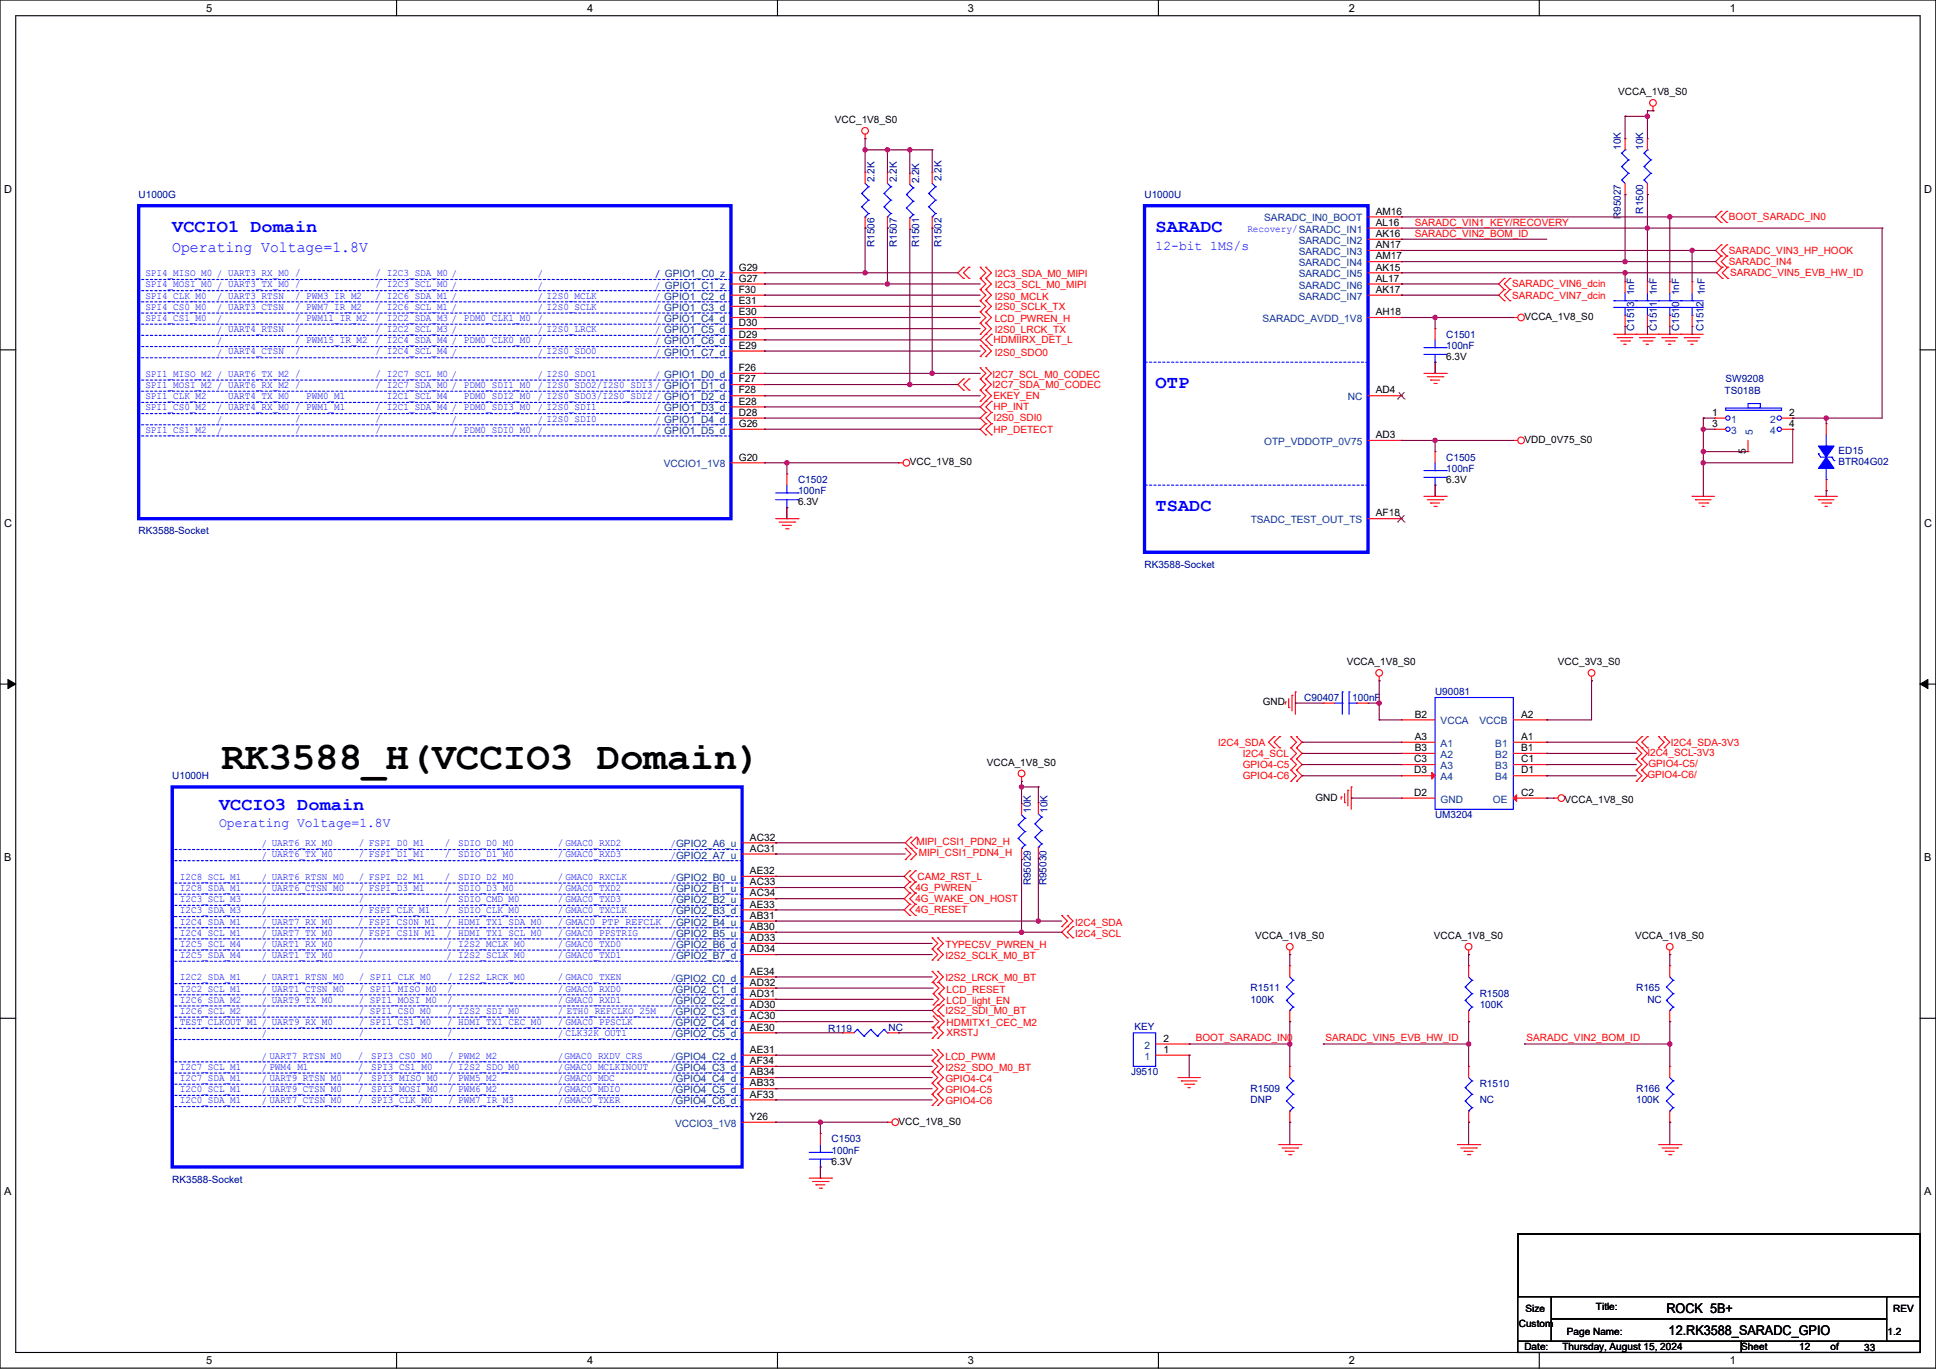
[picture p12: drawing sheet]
<svg xmlns="http://www.w3.org/2000/svg" width="594mm" height="420mm" viewBox="0 0 594 420" stroke-linecap="round" stroke-linejoin="round" font-family="sans-serif">
<defs><g id="words">
<text font-size="12" x="67.9" y="236">RK3588_H(VCCIO3 Domain)</text>
<g font-size="5.5" fill="#00f">
<text x="52.8" y="71.1">VCCIO1 Domain</text>
<text x="354.6" y="71.1">SARADC</text>
<text x="354.6" y="119.1">OTP</text>
<text x="354.6" y="156.8">TSADC</text>
<text x="67.2" y="248.4">VCCIO3 Domain</text>
</g>
<text font-size="4.8" fill="#00f" x="52.8" y="77.2">Operating Voltage=1.8V</text>
<g font-size="4.1" fill="#00f">
<text x="354.6" y="76.7">12-bit 1MS/s</text>
<text x="67.2" y="253.6">Operating Voltage=1.8V</text>
</g>
<g font-size="4.1">
<text x="511.3" y="402.8">ROCK 5B+</text>
<text x="512" y="409.7">12.RK3588_SARADC_GPIO</text>
</g>
<g font-size="3.4">
<text x="63.2" y="3.6">5</text>
<text x="180.1" y="3.6">4</text>
<text x="297" y="3.6">3</text>
<text x="413.8" y="3.6">2</text>
<text x="530.7" y="3.6">1</text>
<text x="1.2" y="59.1">D</text>
<text x="590.4" y="59.1">D</text>
<text x="1.2" y="161.6">C</text>
<text x="590.4" y="161.6">C</text>
<text x="1.2" y="264.2">B</text>
<text x="590.4" y="264.2">B</text>
<text x="1.2" y="366.7">A</text>
<text x="590.4" y="366.7">A</text>
<text x="63.2" y="418.5">5</text>
<text x="180.1" y="418.5">4</text>
<text x="297" y="418.5">3</text>
<text x="413.8" y="418.5">2</text>
<text x="530.7" y="418.5">1</text>
</g>
<g font-size="3.1">
<text x="496.5" y="29.2">VCCA_1V8_S0</text>
<text x="256.2" y="37.8">VCC_1V8_S0</text>
<text x="422.1" y="65.9">AM16</text>
<text x="422.1" y="69.3">AL16</text>
<text x="422.1" y="72.7">AK16</text>
<text x="422.1" y="76.1">AN17</text>
<text x="226.7" y="83">G29</text>
<text x="422.1" y="83">AK15</text>
<text x="422.1" y="79.6">AM17</text>
<text x="226.7" y="89.9">F30</text>
<text x="226.7" y="86.4">G27</text>
<text x="422.1" y="89.9">AK17</text>
<text x="422.1" y="86.4">AL17</text>
<text x="226.7" y="93.3">E31</text>
<text x="226.7" y="100.1">D30</text>
<text x="226.7" y="96.7">E30</text>
<text x="422.1" y="96.7">AH18</text>
<text x="467.7" y="98.1">VCCA_1V8_S0</text>
<text x="226.7" y="103.6">D29</text>
<text x="226.7" y="107">E29</text>
<text x="226.7" y="113.9">F26</text>
<text x="443.7" y="110.4">6.3V</text>
<text x="226.7" y="117.3">F27</text>
<text x="226.7" y="124.1">E28</text>
<text x="226.7" y="120.7">F28</text>
<text x="422.1" y="120.7">AD4</text>
<text x="226.7" y="127.6">D28</text>
<text x="226.7" y="131">G26</text>
<text x="525.3" y="127.6">1</text>
<text x="525.3" y="131">3</text>
<text x="549" y="127.6">2</text>
<text x="549" y="131">4</text>
<text x="422.1" y="134.4">AD3</text>
<text x="467.7" y="135.8">VDD_0V75_S0</text>
<text x="226.7" y="141.3">G20</text>
<text x="279.1" y="142.7">VCC_1V8_S0</text>
<text x="535.6" y="139.3" transform="rotate(-90 535.6 139.3)">5</text>
<text x="443.7" y="148.2">6.3V</text>
<text x="244.8" y="155">6.3V</text>
<text x="422.1" y="158.4">AF18</text>
<text x="413.2" y="204.1">VCCA_1V8_S0</text>
<text x="478" y="204.1">VCC_3V3_S0</text>
<text x="387.5" y="216.4">GND</text>
<text x="434.1" y="220.2">B2</text>
<text x="466.7" y="220.2">A2</text>
<text x="434.1" y="227">A3</text>
<text x="466.7" y="227">A1</text>
<text x="433.9" y="233.9">C3</text>
<text x="434.1" y="230.4">B3</text>
<text x="466.7" y="230.4">B1</text>
<text x="466.7" y="233.9">C1</text>
<text x="302.8" y="234.9">VCCA_1V8_S0</text>
<text x="433.9" y="237.3">D3</text>
<text x="466.7" y="237.3">D1</text>
<text x="403.6" y="245.9">GND</text>
<text x="433.9" y="244.2">D2</text>
<text x="466.7" y="244.2">C2</text>
<text x="480.1" y="246.2">VCCA_1V8_S0</text>
<text x="230.1" y="257.9">AC32</text>
<text x="230.1" y="261.3">AC31</text>
<text x="230.1" y="268.2">AE32</text>
<text x="230.1" y="271.6">AC33</text>
<text x="230.1" y="275">AC34</text>
<text x="230.1" y="281.9">AB31</text>
<text x="230.1" y="278.4">AE33</text>
<text x="230.1" y="285.3">AB30</text>
<text x="230.1" y="288.7">AD33</text>
<text x="230.1" y="292.2">AD34</text>
<text x="385.1" y="288.1">VCCA_1V8_S0</text>
<text x="439.9" y="288.1">VCCA_1V8_S0</text>
<text x="501.7" y="288.1">VCCA_1V8_S0</text>
<text x="230.1" y="299">AE34</text>
<text x="230.1" y="305.9">AD31</text>
<text x="230.1" y="302.4">AD32</text>
<text x="230.1" y="309.3">AD30</text>
<text x="230.1" y="312.7">AC30</text>
<text x="230.1" y="316.2">AE30</text>
<text x="230.1" y="323">AE31</text>
<text x="357" y="323">1</text>
<text x="357" y="319.6">2</text>
<text x="230.1" y="329.9">AB34</text>
<text x="230.1" y="326.5">AF34</text>
<text x="230.1" y="333.3">AB33</text>
<text x="230.1" y="336.7">AF33</text>
<text x="230.1" y="343.6">Y26</text>
<text x="275.7" y="345">VCC_1V8_S0</text>
<text x="255.1" y="357.3">6.3V</text>
<text x="489.7" y="401.9">Title:</text>
<text x="466" y="407.1">Custom</text>
<text x="468.1" y="402.6">Size</text>
<text x="580.9" y="402.6">REV</text>
<text x="480.8" y="409.4">Page Name:</text>
<text x="579.2" y="409.4">1.2</text>
<text x="467.7" y="414.3">Date:</text>
<text x="479.4" y="414.3">Thursday, August 15, 2024</text>
<text x="534.2" y="414.3">Sheet</text>
<text x="552.1" y="414.3">12</text>
<text x="561.7" y="414.3">of</text>
<text x="572" y="414.6">33</text>
</g>
<g font-size="3.1" fill="#000080">
<text x="497.3" y="46" transform="rotate(-90 497.3 46)">10K</text>
<text x="504.2" y="46" transform="rotate(-90 504.2 46)">10K</text>
<text x="268.3" y="55.9" transform="rotate(-90 268.3 55.9)">2.2K</text>
<text x="275.1" y="55.9" transform="rotate(-90 275.1 55.9)">2.2K</text>
<text x="282" y="56.3" transform="rotate(-90 282 56.3)">2.2K</text>
<text x="288.8" y="55.6" transform="rotate(-90 288.8 55.6)">2.2K</text>
<text x="42.5" y="60.7">U1000G</text>
<text x="351.1" y="60.7">U1000U</text>
<text x="504.2" y="65.5" transform="rotate(-90 504.2 65.5)">R1500</text>
<text x="497.3" y="67.2" transform="rotate(-90 497.3 67.2)">R95027</text>
<text x="268.3" y="75.8" transform="rotate(-90 268.3 75.8)">R1506</text>
<text x="275.1" y="75.8" transform="rotate(-90 275.1 75.8)">R1507</text>
<text x="282" y="75.8" transform="rotate(-90 282 75.8)">R1501</text>
<text x="288.8" y="75.8" transform="rotate(-90 288.8 75.8)">R1502</text>
<text x="501.4" y="90.6" transform="rotate(-90 501.4 90.6)">1nF</text>
<text x="508.3" y="90.6" transform="rotate(-90 508.3 90.6)">1nF</text>
<text x="515.2" y="90.6" transform="rotate(-90 515.2 90.6)">1nF</text>
<text x="523.1" y="90.6" transform="rotate(-90 523.1 90.6)">1nF</text>
<text x="501.4" y="101.5" transform="rotate(-90 501.4 101.5)">C1513</text>
<text x="508.3" y="101.5" transform="rotate(-90 508.3 101.5)">C1511</text>
<text x="515.2" y="101.5" transform="rotate(-90 515.2 101.5)">C1510</text>
<text x="522.7" y="101.5" transform="rotate(-90 522.7 101.5)">C1512</text>
<text x="443.7" y="103.6">C1501</text>
<text x="443.7" y="107">100nF</text>
<text x="529.4" y="117.3">SW9208</text>
<text x="529.1" y="120.7">TS018B</text>
<text x="443.7" y="141.3">C1505</text>
<text x="564.1" y="139.3">ED15</text>
<text x="564.1" y="142.7">BTR04G02</text>
<text x="244.8" y="148.2">C1502</text>
<text x="443.7" y="144.7">100nF</text>
<text x="244.8" y="151.6">100nF</text>
<text x="42.5" y="163.9">RK3588-Socket</text>
<text x="351.1" y="174.2">RK3588-Socket</text>
<text x="400.2" y="215">C90407</text>
<text x="414.9" y="215">100nF</text>
<text x="440.3" y="213.3">U90081</text>
<text x="52.8" y="239">U1000H</text>
<text x="316.3" y="249.3" transform="rotate(-90 316.3 249.3)">10K</text>
<text x="321.4" y="249.3" transform="rotate(-90 321.4 249.3)">10K</text>
<text x="440.3" y="251">UM3204</text>
<text x="316.3" y="271.6" transform="rotate(-90 316.3 271.6)">R95029</text>
<text x="321.1" y="271.6" transform="rotate(-90 321.1 271.6)">R95030</text>
<text x="383.7" y="304.2">R1511</text>
<text x="454" y="305.9">R1508</text>
<text x="502" y="304.2">R165</text>
<text x="383.7" y="307.6">100K</text>
<text x="454" y="309.3">100K</text>
<text x="505.4" y="307.6">NC</text>
<text x="254.1" y="316.5">R119</text>
<text x="272.6" y="316.2">NC</text>
<text x="348" y="315.8">KEY</text>
<text x="347" y="329.9">J9510</text>
<text x="383.7" y="335">R1509</text>
<text x="454" y="333.3">R1510</text>
<text x="502" y="335">R166</text>
<text x="383.7" y="338.5">DNP</text>
<text x="454" y="338.5">NC</text>
<text x="502" y="338.5">100K</text>
<text x="255.1" y="350.5">C1503</text>
<text x="255.1" y="353.9">100nF</text>
<text x="52.8" y="362.8">RK3588-Socket</text>
</g>
<g font-size="3.1" fill="#00f">
<text x="382.7" y="71">Recovery/SARADC_IN1</text>
<text x="44.6" y="88.2">SPI4_MOSI_M0 / UART3_TX_M0 /</text>
<text x="44.6" y="84.8">SPI4_MISO_M0 / UART3_RX_M0 /</text>
<text x="115.2" y="84.8">/ I2C3_SDA_M0 /</text>
<text x="115.2" y="88.2">/ I2C3_SCL_M0 /</text>
<text x="165" y="85.1">/</text>
<text x="165" y="88.5">/</text>
<text x="201" y="85.1">/ GPIO1_C0_z</text>
<text x="201" y="85.1">/</text>
<text x="201" y="88.5">/ GPIO1_C1_z</text>
<text x="44.6" y="91.6">SPI4_CLK_M0</text>
<text x="44.6" y="95">SPI4_CS0_M0</text>
<text x="66.6" y="91.9">/ UART3_RTSN</text>
<text x="66.6" y="95.4">/ UART3_CTSN</text>
<text x="90.6" y="95">/ PWM7_IR_M2</text>
<text x="90.6" y="91.6">/ PWM3_IR_M2</text>
<text x="115.2" y="95">/ I2C6_SCL_M1 /</text>
<text x="115.2" y="91.6">/ I2C6_SDA_M1 /</text>
<text x="165" y="91.9">/ I2S0_MCLK</text>
<text x="165" y="95.4">/ I2S0_SCLK</text>
<text x="201" y="91.9">/ GPIO1_C2_d</text>
<text x="201" y="95.4">/ GPIO1_C3_d</text>
<text x="44.6" y="98.5">SPI4_CS1_M0</text>
<text x="66.6" y="98.8">/</text>
<text x="90.6" y="101.9">/</text>
<text x="90.6" y="98.5">/ PWM11_IR_M2</text>
<text x="115.2" y="101.9">/ I2C2_SCL_M3 /</text>
<text x="115.2" y="98.5">/ I2C2_SDA_M3 / PDM0_CLK1_M0 /</text>
<text x="201" y="98.8">/ GPIO1_C4_d</text>
<text x="66.6" y="102.2">/ UART4_RTSN</text>
<text x="66.6" y="105.7">/</text>
<text x="90.6" y="105.3">/ PWM15_IR_M2</text>
<text x="115.2" y="105.3">/ I2C4_SDA_M4 / PDM0_CLK0_M0 /</text>
<text x="165" y="102.2">/ I2S0_LRCK</text>
<text x="201" y="102.2">/ GPIO1_C5_d</text>
<text x="201" y="105.7">/ GPIO1_C6_d</text>
<text x="66.6" y="109.1">/ UART4_CTSN</text>
<text x="90.6" y="108.8">/</text>
<text x="115.2" y="108.8">/ I2C4_SCL_M4 /</text>
<text x="165" y="109.1">/ I2S0_SDO0</text>
<text x="201" y="109.1">/ GPIO1_C7_d</text>
<text x="44.6" y="115.6">SPI1_MISO_M2 / UART6_TX_M2 /</text>
<text x="44.6" y="119">SPI1_MOSI_M2 / UART6_RX_M2 /</text>
<text x="115.2" y="119">/ I2C7_SDA_M0 / PDM0_SDI1_M0 / I2S0_SDO2/I2S0_SDI3 / GPIO1_D1_d</text>
<text x="115.2" y="115.6">/ I2C7_SCL_M0 /</text>
<text x="165" y="115.9">/ I2S0_SDO1</text>
<text x="201" y="115.9">/ GPIO1_D0_d</text>
<text x="44.6" y="125.9">SPI1_CS0_M2</text>
<text x="44.6" y="122.5">SPI1_CLK_M2</text>
<text x="70" y="122.5">UART4_TX_M0</text>
<text x="94" y="122.5">PWM0_M1</text>
<text x="115.2" y="125.9">/ I2C1_SDA_M4 / PDM0_SDI3_M0 / I2S0_SDI1</text>
<text x="118.7" y="122.5">I2C1_SCL_M4</text>
<text x="142.3" y="122.5">PDM0_SDI2_M0 / I2S0_SDO3/I2S0_SDI2 / GPIO1_D2_d</text>
<text x="66.6" y="126.2">/ UART4_RX_M0 / PWM1_M1</text>
<text x="66.6" y="129.7">/</text>
<text x="90.6" y="129.3">/</text>
<text x="115.2" y="129.3">/</text>
<text x="138.6" y="129.7">/</text>
<text x="165" y="129.7">/ I2S0_SDI0</text>
<text x="201" y="126.2">/ GPIO1_D3_d</text>
<text x="201" y="129.7">/ GPIO1_D4_d</text>
<text x="44.6" y="132.8">SPI1_CS1_M2</text>
<text x="66.6" y="133.1">/</text>
<text x="90.6" y="132.8">/</text>
<text x="115.2" y="132.8">/</text>
<text x="138.6" y="133.1">/ PDM0_SDI0_M0 /</text>
<text x="201" y="133.1">/ GPIO1_D5_d</text>
<text x="80.3" y="263.4">/ UART6_TX_M0</text>
<text x="80.3" y="260">/ UART6_RX_M0</text>
<text x="110.1" y="263.1">/ FSPI_D1_M1</text>
<text x="110.1" y="259.6">/ FSPI_D0_M1</text>
<text x="136.5" y="263.1">/</text>
<text x="136.5" y="259.6">/</text>
<text x="140.6" y="259.6">SDIO_D0_M0</text>
<text x="140.6" y="263.1">SDIO_D1_M0</text>
<text x="171.1" y="259.6">/ GMAC0_RXD2</text>
<text x="171.1" y="263.1">/ GMAC0_RXD3</text>
<text x="205.8" y="263.4">/GPIO2_A7_u</text>
<text x="205.8" y="260">/GPIO2_A6_u</text>
<text x="55.2" y="269.9">I2C8_SCL_M1</text>
<text x="110.1" y="269.9">/ FSPI_D2_M1</text>
<text x="136.5" y="269.9">/</text>
<text x="140.6" y="269.9">SDIO_D2_M0</text>
<text x="171.1" y="269.9">/ GMAC0_RXCLK</text>
<text x="55.2" y="273.3">I2C8_SDA_M1</text>
<text x="80.3" y="273.7">/ UART6_CTSN_M0</text>
<text x="80.3" y="270.3">/ UART6_RTSN_M0</text>
<text x="110.1" y="273.3">/ FSPI_D3_M1</text>
<text x="136.5" y="273.3">/</text>
<text x="140.6" y="273.3">SDIO_D3_M0</text>
<text x="171.1" y="273.3">/ GMAC0_TXD2</text>
<text x="205.8" y="270.3">/GPIO2_B0_u</text>
<text x="205.8" y="273.7">/GPIO2_B1_u</text>
<text x="55.2" y="280.2">I2C3_SDA_M3</text>
<text x="55.2" y="276.8">I2C3_SCL_M3</text>
<text x="80.3" y="277.1">/</text>
<text x="80.3" y="280.5">/</text>
<text x="110.1" y="276.8">/</text>
<text x="110.1" y="280.2">/ FSPI_CLK_M1</text>
<text x="136.5" y="276.8">/</text>
<text x="136.5" y="280.2">/</text>
<text x="140.6" y="276.8">SDIO_CMD_M0</text>
<text x="140.6" y="280.2">SDIO_CLK_M0</text>
<text x="171.1" y="276.8">/ GMAC0_TXD3</text>
<text x="171.1" y="280.2">/ GMAC0_TXCLK</text>
<text x="205.8" y="280.5">/GPIO2_B3_d</text>
<text x="205.8" y="277.1">/GPIO2_B2_u</text>
<text x="55.2" y="287.1">I2C4_SCL_M1</text>
<text x="55.2" y="283.6">I2C4_SDA_M1</text>
<text x="80.3" y="284">/ UART7_RX_M0</text>
<text x="80.3" y="287.4">/ UART7_TX_M0</text>
<text x="109.8" y="283.6">/ FSPI_CS0N_M1</text>
<text x="110.1" y="287.1">/ FSPI_CS1N_M1</text>
<text x="136.8" y="284">/ HDMI_TX1_SDA_M0</text>
<text x="136.8" y="287.4">/ HDMI_TX1_SCL_M0</text>
<text x="171.1" y="283.6">/ GMAC0_PTP_REFCLK</text>
<text x="171.1" y="287.1">/ GMAC0_PPSTRIG</text>
<text x="205.8" y="287.4">/GPIO2_B5_u</text>
<text x="205.8" y="284">/GPIO2_B4_u</text>
<text x="55.2" y="293.9">I2C5_SDA_M4</text>
<text x="55.2" y="290.5">I2C5_SCL_M4</text>
<text x="80.3" y="290.8">/ UART1_RX_M0</text>
<text x="110.1" y="293.9">/</text>
<text x="110.1" y="290.5">/</text>
<text x="136.8" y="290.8">/ I2S2_MCLK_M0</text>
<text x="171.1" y="293.9">/ GMAC0_TXD1</text>
<text x="171.1" y="290.5">/ GMAC0_TXD0</text>
<text x="205.8" y="290.8">/GPIO2_B6_d</text>
<text x="80.3" y="294.3">/ UART1_TX_M0</text>
<text x="136.8" y="294.3">/ I2S2_SCLK_M0</text>
<text x="205.8" y="294.3">/GPIO2_B7_d</text>
<text x="55.2" y="300.8">I2C2_SDA_M1</text>
<text x="55.2" y="304.2">I2C2_SCL_M1</text>
<text x="80.3" y="304.5">/ UART1_CTSN_M0</text>
<text x="80.3" y="301.1">/ UART1_RTSN_M0</text>
<text x="110.1" y="300.8">/ SPI1_CLK_M0</text>
<text x="110.1" y="304.2">/ SPI1_MISO_M0</text>
<text x="137.2" y="304.2">/</text>
<text x="137.2" y="300.8">/ I2S2_LRCK_M0</text>
<text x="171.1" y="304.2">/ GMAC0_RXD0</text>
<text x="171.1" y="300.8">/ GMAC0_TXEN</text>
<text x="205.8" y="304.5">/GPIO2_C1_d</text>
<text x="205.8" y="301.1">/GPIO2_C0_d</text>
<text x="55.2" y="311.1">I2C6_SCL_M2</text>
<text x="55.2" y="307.6">I2C6_SDA_M2</text>
<text x="80.3" y="311.4">/</text>
<text x="80.3" y="308">/ UART9_TX_M0</text>
<text x="110.1" y="311.1">/ SPI1_CS0_M0</text>
<text x="110.1" y="307.6">/ SPI1_MOSI_M0</text>
<text x="137.2" y="307.6">/</text>
<text x="137.2" y="311.1">/ I2S2_SDI_M0</text>
<text x="171.1" y="307.6">/ GMAC0_RXD1</text>
<text x="171.1" y="311.1">/ ETH0_REFCLKO_25M</text>
<text x="205.8" y="311.4">/GPIO2_C3_d</text>
<text x="205.8" y="308">/GPIO2_C2_d</text>
<text x="55.2" y="314.5">TEST_CLKOUT_M1 / UART9_RX_M0</text>
<text x="110.1" y="317.9">/</text>
<text x="110.1" y="314.5">/ SPI1_CS1_M0</text>
<text x="137.2" y="314.5">/ HDMI_TX1_CEC_M0</text>
<text x="137.2" y="317.9">/</text>
<text x="171.1" y="314.5">/ GMAC0_PPSCLK</text>
<text x="205.8" y="314.8">/GPIO2_C4_d</text>
<text x="80.3" y="318.3">/</text>
<text x="171.1" y="318.3">/ CLK32K_OUT1</text>
<text x="205.8" y="318.3">/GPIO2_C5_d</text>
<text x="55.2" y="328.2">I2C7_SCL_M1</text>
<text x="80.3" y="325.1">/ UART7_RTSN_M0</text>
<text x="80.3" y="328.5">/ PWM4_M1</text>
<text x="109.8" y="328.2">/</text>
<text x="109.8" y="324.8">/</text>
<text x="113.9" y="328.2">SPI3_CS1_M0</text>
<text x="113.9" y="324.8">SPI3_CS0_M0</text>
<text x="137.5" y="328.2">/ I2S2_SDO_M0</text>
<text x="137.5" y="324.8">/ PWM2_M2</text>
<text x="171.1" y="325.1">/GMAC0_RXDV_CRS</text>
<text x="171.1" y="328.5">/GMAC0_MCLKINOUT</text>
<text x="205.8" y="328.5">/GPIO4_C3_d</text>
<text x="205.8" y="325.1">/GPIO4_C2_d</text>
<text x="55.2" y="331.6">I2C7_SDA_M1</text>
<text x="55.2" y="335.1">I2C0_SCL_M1</text>
<text x="80.3" y="335.4">/ UART9_CTSN_M0</text>
<text x="80.3" y="332">/ UART9_RTSN_M0</text>
<text x="109.8" y="331.6">/</text>
<text x="109.8" y="335.1">/</text>
<text x="113.9" y="331.6">SPI3_MISO_M0</text>
<text x="113.9" y="335.1">SPI3_MOSI_M0</text>
<text x="137.5" y="335.1">/ PWM6_M2</text>
<text x="137.5" y="331.6">/ PWM5_M2</text>
<text x="171.1" y="335.4">/GMAC0_MDIO</text>
<text x="171.1" y="332">/GMAC0_MDC</text>
<text x="205.8" y="335.4">/GPIO4_C5_d</text>
<text x="205.8" y="332">/GPIO4_C4_d</text>
<text x="55.2" y="338.5">I2C0_SDA_M1</text>
<text x="80.3" y="338.8">/ UART7_CTSN_M0</text>
<text x="109.8" y="338.5">/</text>
<text x="113.9" y="338.5">SPI3_CLK_M0</text>
<text x="137.5" y="338.5">/ PWM7_IR_M3</text>
<text x="171.1" y="338.8">/GMAC0_TXER</text>
<text x="205.8" y="338.8">/GPIO4_C6_d</text>
</g>
<g font-size="3.1" fill="#004080">
<text x="387.9" y="67.9">SARADC_IN0_BOOT</text>
<text x="398.5" y="74.8">SARADC_IN2</text>
<text x="398.5" y="81.7">SARADC_IN4</text>
<text x="398.5" y="78.2">SARADC_IN3</text>
<text x="398.5" y="85.1">SARADC_IN5</text>
<text x="398.5" y="88.5">SARADC_IN6</text>
<text x="398.5" y="91.9">SARADC_IN7</text>
<text x="387.4" y="98.8">SARADC_AVDD_1V8</text>
<text x="413.5" y="122.8">NC</text>
<text x="531.2" y="129.7">1</text>
<text x="543.1" y="129.7">2</text>
<text x="387.9" y="136.5">OTP_VDDOTP_0V75</text>
<text x="531.2" y="133.1">3</text>
<text x="537.8" y="133.4" transform="rotate(-90 537.8 133.4)">5</text>
<text x="543.1" y="133.1">4</text>
<text x="203.7" y="143.4">VCCIO1_1V8</text>
<text x="383.7" y="160.5">TSADC_TEST_OUT_TS</text>
<text x="442" y="222.2">VCCA</text>
<text x="453.9" y="222.2">VCCB</text>
<text x="442" y="232.5">A2</text>
<text x="442" y="229.1">A1</text>
<text x="458.8" y="232.5">B2</text>
<text x="458.8" y="229.1">B1</text>
<text x="442" y="236">A3</text>
<text x="442" y="239.4">A4</text>
<text x="458.8" y="236">B3</text>
<text x="458.8" y="239.4">B4</text>
<text x="442" y="246.3">GND</text>
<text x="458.1" y="246.3">OE</text>
<text x="351.1" y="321.7">2</text>
<text x="351.1" y="325.1">1</text>
<text x="207.1" y="345.7">VCCIO3_1V8</text>
</g>
<g font-size="3.1" fill="#f00">
<text x="434.1" y="69.2">SARADC_VIN1_KEY/RECOVERY</text>
<text x="530.5" y="67.6">BOOT_SARADC_IN0</text>
<text x="434.1" y="72.6">SARADC_VIN2_BOM_ID</text>
<text x="530.5" y="77.9">SARADC_VIN3_HP_HOOK</text>
<text x="530.5" y="81.3">SARADC_IN4</text>
<text x="305.2" y="85.1">I2C3_SDA_M0_MIPI</text>
<text x="305.2" y="88.5">I2C3_SCL_M0_MIPI</text>
<text x="463.9" y="88.2">SARADC_VIN6_dcin</text>
<text x="530.8" y="84.7">SARADC_VIN5_EVB_HW_ID</text>
<text x="305.2" y="95">I2S0_SCLK_TX</text>
<text x="305.2" y="91.9">I2S0_MCLK</text>
<text x="463.9" y="91.6">SARADC_VIN7_dcin</text>
<text x="305.2" y="98.8">LCD_PWREN_H</text>
<text x="304.8" y="105.3">HDMIIRX_DET_L</text>
<text x="305.2" y="102.2">I2S0_LRCK_TX</text>
<text x="305.2" y="109.1">I2S0_SDO0</text>
<text x="304.5" y="119">I2C7_SDA_M0_CODEC</text>
<text x="304.5" y="115.9">I2C7_SCL_M0_CODEC</text>
<text x="304.8" y="122.5">EKEY_EN</text>
<text x="304.8" y="125.9">HP_INT</text>
<text x="304.8" y="129.3">I2S0_SDI0</text>
<text x="304.8" y="132.7">HP_DETECT</text>
<text x="373.8" y="228.7">I2C4_SDA</text>
<text x="381.3" y="232.2">I2C4_SCL</text>
<text x="505.4" y="231.8">I2C4_SCL-3V3</text>
<text x="512.6" y="228.7">I2C4_SDA-3V3</text>
<text x="381.3" y="235.6">GPIO4-C5</text>
<text x="381.3" y="239">GPIO4-C6</text>
<text x="505.4" y="238.7">GPIO4-C6/</text>
<text x="505.8" y="235.3">GPIO4-C5/</text>
<text x="281.2" y="259.3">MIPI_CSI1_PDN2_H</text>
<text x="281.9" y="262.7">MIPI_CSI1_PDN4_H</text>
<text x="281.5" y="269.9">CAM2_RST_L</text>
<text x="280.8" y="273.3">4G_PWREN</text>
<text x="280.8" y="276.8">4G_WAKE_ON_HOST</text>
<text x="280.8" y="280.2">4G_RESET</text>
<text x="329.9" y="283.9">I2C4_SDA</text>
<text x="329.9" y="287.4">I2C4_SCL</text>
<text x="290.1" y="290.8">TYPEC5V_PWREN_H</text>
<text x="290.1" y="294.2">I2S2_SCLK_M0_BT</text>
<text x="290.1" y="301.1">I2S2_LRCK_M0_BT</text>
<text x="290.5" y="304.5">LCD_RESET</text>
<text x="290.1" y="311">I2S2_SDI_M0_BT</text>
<text x="290.5" y="308">LCD_light_EN</text>
<text x="290.5" y="317.9">XRSTJ</text>
<text x="290.5" y="314.8">HDMITX1_CEC_M2</text>
<text x="366.9" y="319.5">BOOT_SARADC_IN0</text>
<text x="406.7" y="319.5">SARADC_VIN5_EVB_HW_ID</text>
<text x="468.4" y="319.5">SARADC_VIN2_BOM_ID</text>
<text x="290.1" y="325.1">LCD_PWM</text>
<text x="290.1" y="328.5">I2S2_SDO_M0_BT</text>
<text x="290.1" y="332">GPIO4-C4</text>
<text x="290.1" y="335.4">GPIO4-C5</text>
<text x="290.1" y="338.8">GPIO4-C6</text>
</g>
</g></defs>
<path d="M0 0h593.9v419.7h-593.9zM4.8 4.8h584.3v410.1h-584.3z" fill="none" stroke="#000" stroke-width=".34"/>
<g fill="#fff">
<path d="M63.2 .5h1.9v3.8h-1.9z"/>
<path d="M63.2 415.5h1.9v3.7h-1.9z"/>
</g>
<path d="M121.7 0v4.8M121.7 414.9v4.8" fill="none" stroke="#000" stroke-width=".34"/>
<g fill="#fff">
<path d="M180.1 .5h1.9v3.8h-1.9z"/>
<path d="M180.1 415.5h1.9v3.7h-1.9z"/>
</g>
<path d="M238.5 0v4.8M238.5 414.9v4.8" fill="none" stroke="#000" stroke-width=".34"/>
<g fill="#fff">
<path d="M297 .5h1.9v3.8h-1.9z"/>
<path d="M297 415.5h1.9v3.7h-1.9z"/>
</g>
<path d="M355.4 0v4.8M355.4 414.9v4.8" fill="none" stroke="#000" stroke-width=".34"/>
<g fill="#fff">
<path d="M413.8 .5h1.9v3.8h-1.9z"/>
<path d="M413.8 415.5h1.9v3.7h-1.9z"/>
</g>
<path d="M472.3 0v4.8M472.3 414.9v4.8" fill="none" stroke="#000" stroke-width=".34"/>
<g fill="#fff">
<path d="M530.7 .5h1.9v3.8h-1.9z"/>
<path d="M530.7 415.5h1.9v3.7h-1.9z"/>
<path d="M1.2 56.1h2.5v3.7h-2.5z"/>
<path d="M590.3 56.1h2.5v3.7h-2.5z"/>
<path d="M1.2 158.6h2.5v3.7h-2.5z"/>
<path d="M590.3 158.6h2.5v3.7h-2.5z"/>
</g>
<path d="M0 107.3h4.8M589.1 107.3h4.8" fill="none" stroke="#000" stroke-width=".34"/>
<g fill="#fff">
<path d="M1.2 261.1h2.3v3.8h-2.3z"/>
<path d="M590.3 261.1h2.3v3.8h-2.3z"/>
</g>
<path d="M0 209.9h4.8M589.1 209.9h4.8" fill="none" stroke="#000" stroke-width=".34"/>
<path d="M2.4 208.5l2.4 1.4-2.4 1.3zM589.1 209.9l2.4-1.4v2.7z" fill="#000" stroke="#000" stroke-width=".31"/>
<g fill="#fff">
<path d="M1.2 363.6h2.3v3.8h-2.3z"/>
<path d="M590.3 363.6h2.3v3.8h-2.3z"/>
</g>
<path d="M0 312.4h4.8M589.1 312.4h4.8" fill="none" stroke="#000" stroke-width=".34"/>
<path d="M361.4 330.6h6.9" fill="none" stroke="#f00" stroke-width=".34"/>
<circle cx="361.4" cy="330.6" r=".17" fill="#f00"/>
<path d="M362.5 331.6h4.8" fill="none" stroke="#f00" stroke-width=".34"/>
<circle cx="362.5" cy="331.6" r=".17" fill="#f00"/>
<path d="M363.5 332.6h2.7" fill="none" stroke="#f00" stroke-width=".34"/>
<circle cx="366.2" cy="332.6" r=".17" fill="#f00"/>
<path d="M364.5 333.7h.7" fill="none" stroke="#f00" stroke-width=".34"/>
<circle cx="364.5" cy="333.7" r=".17" fill="#f00"/>
<path d="M495.2 102.6h6.8" fill="none" stroke="#f00" stroke-width=".34"/>
<circle cx="495.2" cy="102.6" r=".17" fill="#f00"/>
<path d="M496.2 103.6h4.8" fill="none" stroke="#f00" stroke-width=".34"/>
<circle cx="496.2" cy="103.6" r=".17" fill="#f00"/>
<path d="M497.2 104.6h2.8" fill="none" stroke="#f00" stroke-width=".34"/>
<circle cx="500" cy="104.6" r=".17" fill="#f00"/>
<path d="M498.3 105.6h.6" fill="none" stroke="#f00" stroke-width=".34"/>
<circle cx="498.3" cy="105.6" r=".17" fill="#f00"/>
<path d="M275.7 142h1.4" fill="none" stroke="#f00" stroke-width=".34"/>
<circle cx="275.7" cy="142" r=".17" fill="#f00"/>
<g fill="none" stroke="#f00" stroke-width=".34">
<path d="M238 159.1h6.9"/>
<circle cx="278.1" cy="142" r="1.02"/>
</g>
<circle cx="244.9" cy="159.1" r=".17" fill="#f00"/>
<path d="M239 160.2h4.8" fill="none" stroke="#f00" stroke-width=".34"/>
<circle cx="243.8" cy="160.2" r=".17" fill="#f00"/>
<path d="M240.1 161.2h2.7" fill="none" stroke="#f00" stroke-width=".34"/>
<circle cx="240.1" cy="161.2" r=".17" fill="#f00"/>
<path d="M241.1 162.2h.7" fill="none" stroke="#f00" stroke-width=".34"/>
<circle cx="241.8" cy="162.2" r=".17" fill="#f00"/>
<path d="M248.3 361.4h6.8" fill="none" stroke="#f00" stroke-width=".34"/>
<circle cx="255.1" cy="361.4" r=".17" fill="#f00"/>
<path d="M249.3 362.5h4.8" fill="none" stroke="#f00" stroke-width=".34"/>
<circle cx="254.1" cy="362.5" r=".17" fill="#f00"/>
<path d="M250.3 363.5h2.8" fill="none" stroke="#f00" stroke-width=".34"/>
<circle cx="250.3" cy="363.5" r=".17" fill="#f00"/>
<path d="M251.4 364.5h.7" fill="none" stroke="#f00" stroke-width=".34"/>
<circle cx="252.1" cy="364.5" r=".17" fill="#f00"/>
<path d="M272.3 344.3h1.4" fill="none" stroke="#f00" stroke-width=".34"/>
<circle cx="272.3" cy="344.3" r=".17" fill="#f00"/>
<g fill="none" stroke="#f00" stroke-width=".34">
<path d="M436.9 114.6h6.8"/>
<circle cx="274.7" cy="344.3" r="1.02"/>
</g>
<circle cx="443.7" cy="114.6" r=".17" fill="#f00"/>
<path d="M437.9 115.6h4.8" fill="none" stroke="#f00" stroke-width=".34"/>
<circle cx="442.7" cy="115.6" r=".17" fill="#f00"/>
<path d="M438.9 116.6h2.8" fill="none" stroke="#f00" stroke-width=".34"/>
<circle cx="438.9" cy="116.6" r=".17" fill="#f00"/>
<path d="M440 117.6h.6" fill="none" stroke="#f00" stroke-width=".34"/>
<circle cx="440.6" cy="117.6" r=".17" fill="#f00"/>
<path d="M464.3 97.4h1.4" fill="none" stroke="#f00" stroke-width=".34"/>
<circle cx="464.3" cy="97.4" r=".17" fill="#f00"/>
<g fill="none" stroke="#f00" stroke-width=".34">
<path d="M464.3 135.1h1.4"/>
<circle cx="466.7" cy="97.4" r="1.02"/>
</g>
<circle cx="464.3" cy="135.1" r=".17" fill="#f00"/>
<g fill="none" stroke="#f00" stroke-width=".34">
<path d="M436.9 152.3h6.8"/>
<circle cx="466.7" cy="135.1" r="1.02"/>
</g>
<circle cx="443.7" cy="152.3" r=".17" fill="#f00"/>
<path d="M437.9 153.3h4.8" fill="none" stroke="#f00" stroke-width=".34"/>
<circle cx="442.7" cy="153.3" r=".17" fill="#f00"/>
<path d="M438.9 154.3h2.8" fill="none" stroke="#f00" stroke-width=".34"/>
<circle cx="438.9" cy="154.3" r=".17" fill="#f00"/>
<path d="M440 155.4h.6" fill="none" stroke="#f00" stroke-width=".34"/>
<circle cx="440.6" cy="155.4" r=".17" fill="#f00"/>
<path d="M515.7 102.6h6.9" fill="none" stroke="#f00" stroke-width=".34"/>
<circle cx="515.7" cy="102.6" r=".17" fill="#f00"/>
<path d="M516.8 103.6h4.8" fill="none" stroke="#f00" stroke-width=".34"/>
<circle cx="516.8" cy="103.6" r=".17" fill="#f00"/>
<path d="M517.8 104.6h2.8" fill="none" stroke="#f00" stroke-width=".34"/>
<circle cx="520.6" cy="104.6" r=".17" fill="#f00"/>
<path d="M518.8 105.6h.7" fill="none" stroke="#f00" stroke-width=".34"/>
<circle cx="518.8" cy="105.6" r=".17" fill="#f00"/>
<path d="M502 102.6h6.9" fill="none" stroke="#f00" stroke-width=".34"/>
<circle cx="502" cy="102.6" r=".17" fill="#f00"/>
<path d="M503.1 103.6h4.8" fill="none" stroke="#f00" stroke-width=".34"/>
<circle cx="503.1" cy="103.6" r=".17" fill="#f00"/>
<path d="M504.1 104.6h2.7" fill="none" stroke="#f00" stroke-width=".34"/>
<circle cx="506.8" cy="104.6" r=".17" fill="#f00"/>
<path d="M505.1 105.6h.7" fill="none" stroke="#f00" stroke-width=".34"/>
<circle cx="505.1" cy="105.6" r=".17" fill="#f00"/>
<path d="M450.6 291.5v1.4" fill="none" stroke="#f00" stroke-width=".34"/>
<circle cx="450.6" cy="292.9" r=".17" fill="#f00"/>
<g fill="none" stroke="#f00" stroke-width=".34">
<path d="M447.2 351.2h6.8"/>
<circle cx="450.6" cy="290.5" r="1.02"/>
</g>
<circle cx="454" cy="351.2" r=".17" fill="#f00"/>
<path d="M448.2 352.2h4.8" fill="none" stroke="#f00" stroke-width=".34"/>
<circle cx="453" cy="352.2" r=".17" fill="#f00"/>
<path d="M449.2 353.2h2.8" fill="none" stroke="#f00" stroke-width=".34"/>
<circle cx="449.2" cy="353.2" r=".17" fill="#f00"/>
<path d="M450.3 354.2h.6" fill="none" stroke="#f00" stroke-width=".34"/>
<circle cx="450.9" cy="354.2" r=".17" fill="#f00"/>
<path d="M395.7 291.5v1.4" fill="none" stroke="#f00" stroke-width=".34"/>
<circle cx="395.7" cy="292.9" r=".17" fill="#f00"/>
<g fill="none" stroke="#f00" stroke-width=".34">
<path d="M392.3 351.2h6.9"/>
<circle cx="395.7" cy="290.5" r="1.02"/>
</g>
<circle cx="399.2" cy="351.2" r=".17" fill="#f00"/>
<path d="M393.3 352.2h4.8" fill="none" stroke="#f00" stroke-width=".34"/>
<circle cx="398.1" cy="352.2" r=".17" fill="#f00"/>
<path d="M394.4 353.2h2.7" fill="none" stroke="#f00" stroke-width=".34"/>
<circle cx="394.4" cy="353.2" r=".17" fill="#f00"/>
<path d="M395.4 354.2h.7" fill="none" stroke="#f00" stroke-width=".34"/>
<circle cx="396.1" cy="354.2" r=".17" fill="#f00"/>
<path d="M508.9 102.6h6.8" fill="none" stroke="#f00" stroke-width=".34"/>
<circle cx="508.9" cy="102.6" r=".17" fill="#f00"/>
<path d="M509.9 103.6h4.8" fill="none" stroke="#f00" stroke-width=".34"/>
<circle cx="509.9" cy="103.6" r=".17" fill="#f00"/>
<path d="M510.9 104.6h2.8" fill="none" stroke="#f00" stroke-width=".34"/>
<circle cx="513.7" cy="104.6" r=".17" fill="#f00"/>
<path d="M512 105.6h.7" fill="none" stroke="#f00" stroke-width=".34"/>
<circle cx="512" cy="105.6" r=".17" fill="#f00"/>
<path d="M519.2 152.3h6.8" fill="none" stroke="#f00" stroke-width=".34"/>
<circle cx="519.2" cy="152.3" r=".17" fill="#f00"/>
<path d="M520.2 153.3h4.8" fill="none" stroke="#f00" stroke-width=".34"/>
<circle cx="520.2" cy="153.3" r=".17" fill="#f00"/>
<path d="M521.2 154.3h2.8" fill="none" stroke="#f00" stroke-width=".34"/>
<circle cx="524" cy="154.3" r=".17" fill="#f00"/>
<path d="M522.3 155.4h.6" fill="none" stroke="#f00" stroke-width=".34"/>
<circle cx="522.3" cy="155.4" r=".17" fill="#f00"/>
<path d="M556.9 152.3h6.9" fill="none" stroke="#f00" stroke-width=".34"/>
<circle cx="556.9" cy="152.3" r=".17" fill="#f00"/>
<path d="M557.9 153.3h4.8" fill="none" stroke="#f00" stroke-width=".34"/>
<circle cx="557.9" cy="153.3" r=".17" fill="#f00"/>
<path d="M558.9 154.3h2.8" fill="none" stroke="#f00" stroke-width=".34"/>
<circle cx="561.7" cy="154.3" r=".17" fill="#f00"/>
<path d="M560 155.4h.7" fill="none" stroke="#f00" stroke-width=".34"/>
<circle cx="560" cy="155.4" r=".17" fill="#f00"/>
<path d="M476.7 244.9h1.3" fill="none" stroke="#f00" stroke-width=".34"/>
<circle cx="476.7" cy="244.9" r=".17" fill="#f00"/>
<g fill="none" stroke="#f00" stroke-width=".34">
<path d="M488.3 207.5v1.4"/>
<circle cx="479" cy="244.8" r="1.02"/>
</g>
<circle cx="488.3" cy="208.9" r=".17" fill="#f00"/>
<g fill="none" stroke="#f00" stroke-width=".34">
<path d="M423.2 207.5v1.4"/>
<circle cx="488.3" cy="206.4" r="1.02"/>
</g>
<circle cx="423.2" cy="208.9" r=".17" fill="#f00"/>
<g fill="none" stroke="#f00" stroke-width=".34">
<path d="M397.4 212.3v6.8"/>
<circle cx="423.2" cy="206.4" r="1.02"/>
</g>
<circle cx="397.4" cy="212.3" r=".17" fill="#f00"/>
<path d="M396.4 213.3v4.8" fill="none" stroke="#f00" stroke-width=".34"/>
<circle cx="396.4" cy="213.3" r=".17" fill="#f00"/>
<path d="M395.4 214.3v2.8" fill="none" stroke="#f00" stroke-width=".34"/>
<circle cx="395.4" cy="217.1" r=".17" fill="#f00"/>
<path d="M394.4 215.4v.6" fill="none" stroke="#f00" stroke-width=".34"/>
<circle cx="394.4" cy="215.4" r=".17" fill="#f00"/>
<path d="M414.6 241.4v6.9" fill="none" stroke="#f00" stroke-width=".34"/>
<circle cx="414.6" cy="241.4" r=".17" fill="#f00"/>
<path d="M413.6 242.5v4.7" fill="none" stroke="#f00" stroke-width=".34"/>
<circle cx="413.6" cy="242.5" r=".17" fill="#f00"/>
<path d="M412.5 243.5v2.7" fill="none" stroke="#f00" stroke-width=".34"/>
<circle cx="412.5" cy="246.2" r=".17" fill="#f00"/>
<path d="M411.5 244.5v.7" fill="none" stroke="#f00" stroke-width=".34"/>
<circle cx="411.5" cy="244.5" r=".17" fill="#f00"/>
<path d="M313.4 238.3v1.4" fill="none" stroke="#f00" stroke-width=".34"/>
<circle cx="313.4" cy="239.7" r=".17" fill="#f00"/>
<g fill="none" stroke="#f00" stroke-width=".34">
<path d="M265.4 41.2v1.3"/>
<circle cx="313.4" cy="237.3" r="1.02"/>
</g>
<circle cx="265.4" cy="42.5" r=".17" fill="#f00"/>
<g fill="none" stroke="#f00" stroke-width=".34">
<path d="M507.2 32.6v1.4"/>
<circle cx="265.4" cy="40.1" r="1.02"/>
</g>
<circle cx="507.2" cy="34" r=".17" fill="#f00"/>
<g fill="none" stroke="#f00" stroke-width=".34">
<path d="M512.3 291.5v1.4"/>
<circle cx="507.2" cy="31.6" r="1.02"/>
</g>
<circle cx="512.3" cy="292.9" r=".17" fill="#f00"/>
<g fill="none" stroke="#f00" stroke-width=".34">
<path d="M508.9 351.2h6.8"/>
<circle cx="512.3" cy="290.5" r="1.02"/>
</g>
<circle cx="515.7" cy="351.2" r=".17" fill="#f00"/>
<path d="M509.9 352.2h4.8" fill="none" stroke="#f00" stroke-width=".34"/>
<circle cx="514.7" cy="352.2" r=".17" fill="#f00"/>
<path d="M510.9 353.2h2.8" fill="none" stroke="#f00" stroke-width=".34"/>
<circle cx="510.9" cy="353.2" r=".17" fill="#f00"/>
<path d="M512 354.2h.7" fill="none" stroke="#f00" stroke-width=".34"/>
<circle cx="512.7" cy="354.2" r=".17" fill="#f00"/>
<path d="M302.5 130l-1.7 1.7" fill="none" stroke="#f00" stroke-width=".34"/>
<circle cx="302.5" cy="130" r=".17" fill="#f00"/>
<path d="M300.8 131.7l1.7 1.7" fill="none" stroke="#f00" stroke-width=".34"/>
<circle cx="302.5" cy="133.4" r=".17" fill="#f00"/>
<path d="M302.5 131.7l1.7 1.7" fill="none" stroke="#f00" stroke-width=".34"/>
<circle cx="304.2" cy="133.4" r=".17" fill="#f00"/>
<path d="M304.2 130l-1.7 1.7" fill="none" stroke="#f00" stroke-width=".34"/>
<circle cx="304.2" cy="130" r=".17" fill="#f00"/>
<path d="M329.2 282.6l-1.7 1.7" fill="none" stroke="#f00" stroke-width=".34"/>
<circle cx="327.5" cy="284.3" r=".17" fill="#f00"/>
<path d="M327.5 280.9l1.7 1.7" fill="none" stroke="#f00" stroke-width=".34"/>
<circle cx="327.5" cy="280.9" r=".17" fill="#f00"/>
<path d="M327.5 282.6l-1.7 1.7" fill="none" stroke="#f00" stroke-width=".34"/>
<circle cx="325.8" cy="284.3" r=".17" fill="#f00"/>
<path d="M325.8 280.9l1.7 1.7" fill="none" stroke="#f00" stroke-width=".34"/>
<circle cx="325.8" cy="280.9" r=".17" fill="#f00"/>
<path d="M302.5 126.6l-1.7 1.7" fill="none" stroke="#f00" stroke-width=".34"/>
<circle cx="302.5" cy="126.6" r=".17" fill="#f00"/>
<path d="M300.8 128.3l1.7 1.7" fill="none" stroke="#f00" stroke-width=".34"/>
<circle cx="302.5" cy="130" r=".17" fill="#f00"/>
<path d="M302.5 128.3l1.7 1.7" fill="none" stroke="#f00" stroke-width=".34"/>
<circle cx="304.2" cy="130" r=".17" fill="#f00"/>
<path d="M304.2 126.6l-1.7 1.7" fill="none" stroke="#f00" stroke-width=".34"/>
<circle cx="304.2" cy="126.6" r=".17" fill="#f00"/>
<path d="M304.2 94l-1.7 1.7" fill="none" stroke="#f00" stroke-width=".34"/>
<circle cx="302.5" cy="95.7" r=".17" fill="#f00"/>
<path d="M302.5 92.3l1.7 1.7" fill="none" stroke="#f00" stroke-width=".34"/>
<circle cx="302.5" cy="92.3" r=".17" fill="#f00"/>
<path d="M302.5 94l-1.7 1.7" fill="none" stroke="#f00" stroke-width=".34"/>
<circle cx="300.8" cy="95.7" r=".17" fill="#f00"/>
<path d="M300.8 92.3l1.7 1.7" fill="none" stroke="#f00" stroke-width=".34"/>
<circle cx="300.8" cy="92.3" r=".17" fill="#f00"/>
<path d="M304.2 90.6l-1.7 1.7" fill="none" stroke="#f00" stroke-width=".34"/>
<circle cx="302.5" cy="92.3" r=".17" fill="#f00"/>
<path d="M302.5 88.8l1.7 1.8" fill="none" stroke="#f00" stroke-width=".34"/>
<circle cx="302.5" cy="88.8" r=".17" fill="#f00"/>
<path d="M302.5 90.6l-1.7 1.7" fill="none" stroke="#f00" stroke-width=".34"/>
<circle cx="300.8" cy="92.3" r=".17" fill="#f00"/>
<path d="M300.8 88.8l1.7 1.8" fill="none" stroke="#f00" stroke-width=".34"/>
<circle cx="300.8" cy="88.8" r=".17" fill="#f00"/>
<path d="M304.2 107.7l-1.7 1.7" fill="none" stroke="#f00" stroke-width=".34"/>
<circle cx="302.5" cy="109.4" r=".17" fill="#f00"/>
<path d="M302.5 106l1.7 1.7" fill="none" stroke="#f00" stroke-width=".34"/>
<circle cx="302.5" cy="106" r=".17" fill="#f00"/>
<path d="M302.5 107.7l-1.7 1.7" fill="none" stroke="#f00" stroke-width=".34"/>
<circle cx="300.8" cy="109.4" r=".17" fill="#f00"/>
<path d="M300.8 106l1.7 1.7" fill="none" stroke="#f00" stroke-width=".34"/>
<circle cx="300.8" cy="106" r=".17" fill="#f00"/>
<path d="M304.2 100.8l-1.7 1.8" fill="none" stroke="#f00" stroke-width=".34"/>
<circle cx="302.5" cy="102.6" r=".17" fill="#f00"/>
<path d="M302.5 99.1l1.7 1.7" fill="none" stroke="#f00" stroke-width=".34"/>
<circle cx="302.5" cy="99.1" r=".17" fill="#f00"/>
<path d="M302.5 100.8l-1.7 1.8" fill="none" stroke="#f00" stroke-width=".34"/>
<circle cx="300.8" cy="102.6" r=".17" fill="#f00"/>
<path d="M300.8 99.1l1.7 1.7" fill="none" stroke="#f00" stroke-width=".34"/>
<circle cx="300.8" cy="99.1" r=".17" fill="#f00"/>
<path d="M295.6 82l-1.7 1.7" fill="none" stroke="#f00" stroke-width=".34"/>
<circle cx="295.6" cy="82" r=".17" fill="#f00"/>
<path d="M293.9 83.7l1.7 1.7" fill="none" stroke="#f00" stroke-width=".34"/>
<circle cx="295.6" cy="85.4" r=".17" fill="#f00"/>
<path d="M295.6 83.7l1.7 1.7" fill="none" stroke="#f00" stroke-width=".34"/>
<circle cx="297.3" cy="85.4" r=".17" fill="#f00"/>
<path d="M297.3 82l-1.7 1.7" fill="none" stroke="#f00" stroke-width=".34"/>
<circle cx="297.3" cy="82" r=".17" fill="#f00"/>
<path d="M304.2 83.7l-1.7 1.7" fill="none" stroke="#f00" stroke-width=".34"/>
<circle cx="302.5" cy="85.4" r=".17" fill="#f00"/>
<path d="M302.5 82l1.7 1.7" fill="none" stroke="#f00" stroke-width=".34"/>
<circle cx="302.5" cy="82" r=".17" fill="#f00"/>
<path d="M302.5 83.7l-1.7 1.7" fill="none" stroke="#f00" stroke-width=".34"/>
<circle cx="300.8" cy="85.4" r=".17" fill="#f00"/>
<path d="M300.8 82l1.7 1.7" fill="none" stroke="#f00" stroke-width=".34"/>
<circle cx="300.8" cy="82" r=".17" fill="#f00"/>
<path d="M304.2 87.1l-1.7 1.7" fill="none" stroke="#f00" stroke-width=".34"/>
<circle cx="302.5" cy="88.8" r=".17" fill="#f00"/>
<path d="M302.5 85.4l1.7 1.7" fill="none" stroke="#f00" stroke-width=".34"/>
<circle cx="302.5" cy="85.4" r=".17" fill="#f00"/>
<path d="M302.5 87.1l-1.7 1.7" fill="none" stroke="#f00" stroke-width=".34"/>
<circle cx="300.8" cy="88.8" r=".17" fill="#f00"/>
<path d="M300.8 85.4l1.7 1.7" fill="none" stroke="#f00" stroke-width=".34"/>
<circle cx="300.8" cy="85.4" r=".17" fill="#f00"/>
<path d="M289.4 330.6l-1.7 1.7" fill="none" stroke="#f00" stroke-width=".34"/>
<circle cx="287.7" cy="332.3" r=".17" fill="#f00"/>
<path d="M287.7 328.9l1.7 1.7" fill="none" stroke="#f00" stroke-width=".34"/>
<circle cx="287.7" cy="328.9" r=".17" fill="#f00"/>
<path d="M287.7 330.6l-1.7 1.7" fill="none" stroke="#f00" stroke-width=".34"/>
<circle cx="286" cy="332.3" r=".17" fill="#f00"/>
<path d="M286 328.9l1.7 1.7" fill="none" stroke="#f00" stroke-width=".34"/>
<circle cx="286" cy="328.9" r=".17" fill="#f00"/>
<path d="M304.2 97.4l-1.7 1.7" fill="none" stroke="#f00" stroke-width=".34"/>
<circle cx="302.5" cy="99.1" r=".17" fill="#f00"/>
<path d="M302.5 95.7l1.7 1.7" fill="none" stroke="#f00" stroke-width=".34"/>
<circle cx="302.5" cy="95.7" r=".17" fill="#f00"/>
<path d="M302.5 97.4l-1.7 1.7" fill="none" stroke="#f00" stroke-width=".34"/>
<circle cx="300.8" cy="99.1" r=".17" fill="#f00"/>
<path d="M300.8 95.7l1.7 1.7" fill="none" stroke="#f00" stroke-width=".34"/>
<circle cx="300.8" cy="95.7" r=".17" fill="#f00"/>
<path d="M327.5 284.3l-1.7 1.7" fill="none" stroke="#f00" stroke-width=".34"/>
<circle cx="327.5" cy="284.3" r=".17" fill="#f00"/>
<path d="M325.8 286l1.7 1.7" fill="none" stroke="#f00" stroke-width=".34"/>
<circle cx="327.5" cy="287.7" r=".17" fill="#f00"/>
<path d="M327.5 286l1.7 1.7" fill="none" stroke="#f00" stroke-width=".34"/>
<circle cx="329.2" cy="287.7" r=".17" fill="#f00"/>
<path d="M329.2 284.3l-1.7 1.7" fill="none" stroke="#f00" stroke-width=".34"/>
<circle cx="329.2" cy="284.3" r=".17" fill="#f00"/>
<path d="M304.2 121.4l-1.7 1.7" fill="none" stroke="#f00" stroke-width=".34"/>
<circle cx="302.5" cy="123.1" r=".17" fill="#f00"/>
<path d="M302.5 119.7l1.7 1.7" fill="none" stroke="#f00" stroke-width=".34"/>
<circle cx="302.5" cy="119.7" r=".17" fill="#f00"/>
<path d="M302.5 121.4l-1.7 1.7" fill="none" stroke="#f00" stroke-width=".34"/>
<circle cx="300.8" cy="123.1" r=".17" fill="#f00"/>
<path d="M300.8 119.7l1.7 1.7" fill="none" stroke="#f00" stroke-width=".34"/>
<circle cx="300.8" cy="119.7" r=".17" fill="#f00"/>
<path d="M289.4 337.4l-1.7 1.8" fill="none" stroke="#f00" stroke-width=".34"/>
<circle cx="287.7" cy="339.2" r=".17" fill="#f00"/>
<path d="M287.7 335.7l1.7 1.7" fill="none" stroke="#f00" stroke-width=".34"/>
<circle cx="287.7" cy="335.7" r=".17" fill="#f00"/>
<path d="M287.7 337.4l-1.7 1.8" fill="none" stroke="#f00" stroke-width=".34"/>
<circle cx="286" cy="339.2" r=".17" fill="#f00"/>
<path d="M286 335.7l1.7 1.7" fill="none" stroke="#f00" stroke-width=".34"/>
<circle cx="286" cy="335.7" r=".17" fill="#f00"/>
<path d="M295.6 116.3l-1.7 1.7" fill="none" stroke="#f00" stroke-width=".34"/>
<circle cx="295.6" cy="116.3" r=".17" fill="#f00"/>
<path d="M293.9 118l1.7 1.7" fill="none" stroke="#f00" stroke-width=".34"/>
<circle cx="295.6" cy="119.7" r=".17" fill="#f00"/>
<path d="M295.6 118l1.7 1.7" fill="none" stroke="#f00" stroke-width=".34"/>
<circle cx="297.3" cy="119.7" r=".17" fill="#f00"/>
<path d="M297.3 116.3l-1.7 1.7" fill="none" stroke="#f00" stroke-width=".34"/>
<circle cx="297.3" cy="116.3" r=".17" fill="#f00"/>
<path d="M304.2 118l-1.7 1.7" fill="none" stroke="#f00" stroke-width=".34"/>
<circle cx="302.5" cy="119.7" r=".17" fill="#f00"/>
<path d="M302.5 116.3l1.7 1.7" fill="none" stroke="#f00" stroke-width=".34"/>
<circle cx="302.5" cy="116.3" r=".17" fill="#f00"/>
<path d="M302.5 118l-1.7 1.7" fill="none" stroke="#f00" stroke-width=".34"/>
<circle cx="300.8" cy="119.7" r=".17" fill="#f00"/>
<path d="M300.8 116.3l1.7 1.7" fill="none" stroke="#f00" stroke-width=".34"/>
<circle cx="300.8" cy="116.3" r=".17" fill="#f00"/>
<path d="M304.2 114.6l-1.7 1.7" fill="none" stroke="#f00" stroke-width=".34"/>
<circle cx="302.5" cy="116.3" r=".17" fill="#f00"/>
<path d="M302.5 112.8l1.7 1.8" fill="none" stroke="#f00" stroke-width=".34"/>
<circle cx="302.5" cy="112.8" r=".17" fill="#f00"/>
<path d="M302.5 114.6l-1.7 1.7" fill="none" stroke="#f00" stroke-width=".34"/>
<circle cx="300.8" cy="116.3" r=".17" fill="#f00"/>
<path d="M300.8 112.8l1.7 1.8" fill="none" stroke="#f00" stroke-width=".34"/>
<circle cx="300.8" cy="112.8" r=".17" fill="#f00"/>
<path d="M289.4 316.9l-1.7 1.7" fill="none" stroke="#f00" stroke-width=".34"/>
<circle cx="287.7" cy="318.6" r=".17" fill="#f00"/>
<path d="M287.7 315.2l1.7 1.7" fill="none" stroke="#f00" stroke-width=".34"/>
<circle cx="287.7" cy="315.2" r=".17" fill="#f00"/>
<path d="M287.7 316.9l-1.7 1.7" fill="none" stroke="#f00" stroke-width=".34"/>
<circle cx="286" cy="318.6" r=".17" fill="#f00"/>
<path d="M286 315.2l1.7 1.7" fill="none" stroke="#f00" stroke-width=".34"/>
<circle cx="286" cy="315.2" r=".17" fill="#f00"/>
<path d="M528.1 64.8l-1.7 1.7" fill="none" stroke="#f00" stroke-width=".34"/>
<circle cx="528.1" cy="64.8" r=".17" fill="#f00"/>
<path d="M526.4 66.5l1.7 1.8" fill="none" stroke="#f00" stroke-width=".34"/>
<circle cx="528.1" cy="68.3" r=".17" fill="#f00"/>
<path d="M528.1 66.5l1.7 1.8" fill="none" stroke="#f00" stroke-width=".34"/>
<circle cx="529.8" cy="68.3" r=".17" fill="#f00"/>
<path d="M529.8 64.8l-1.7 1.7" fill="none" stroke="#f00" stroke-width=".34"/>
<circle cx="529.8" cy="64.8" r=".17" fill="#f00"/>
<path d="M528.1 75.1l-1.7 1.7" fill="none" stroke="#f00" stroke-width=".34"/>
<circle cx="528.1" cy="75.1" r=".17" fill="#f00"/>
<path d="M526.4 76.8l1.7 1.7" fill="none" stroke="#f00" stroke-width=".34"/>
<circle cx="528.1" cy="78.5" r=".17" fill="#f00"/>
<path d="M528.1 76.8l1.7 1.7" fill="none" stroke="#f00" stroke-width=".34"/>
<circle cx="529.8" cy="78.5" r=".17" fill="#f00"/>
<path d="M529.8 75.1l-1.7 1.7" fill="none" stroke="#f00" stroke-width=".34"/>
<circle cx="529.8" cy="75.1" r=".17" fill="#f00"/>
<path d="M528.1 78.5l-1.7 1.8" fill="none" stroke="#f00" stroke-width=".34"/>
<circle cx="528.1" cy="78.5" r=".17" fill="#f00"/>
<path d="M526.4 80.3l1.7 1.7" fill="none" stroke="#f00" stroke-width=".34"/>
<circle cx="528.1" cy="82" r=".17" fill="#f00"/>
<path d="M528.1 80.3l1.7 1.7" fill="none" stroke="#f00" stroke-width=".34"/>
<circle cx="529.8" cy="82" r=".17" fill="#f00"/>
<path d="M529.8 78.5l-1.7 1.8" fill="none" stroke="#f00" stroke-width=".34"/>
<circle cx="529.8" cy="78.5" r=".17" fill="#f00"/>
<path d="M528.4 82l-1.7 1.7" fill="none" stroke="#f00" stroke-width=".34"/>
<circle cx="528.4" cy="82" r=".17" fill="#f00"/>
<path d="M526.7 83.7l1.7 1.7" fill="none" stroke="#f00" stroke-width=".34"/>
<circle cx="528.4" cy="85.4" r=".17" fill="#f00"/>
<path d="M528.4 83.7l1.7 1.7" fill="none" stroke="#f00" stroke-width=".34"/>
<circle cx="530.1" cy="85.4" r=".17" fill="#f00"/>
<path d="M530.1 82l-1.7 1.7" fill="none" stroke="#f00" stroke-width=".34"/>
<circle cx="530.1" cy="82" r=".17" fill="#f00"/>
<path d="M289.4 334l-1.7 1.7" fill="none" stroke="#f00" stroke-width=".34"/>
<circle cx="287.7" cy="335.7" r=".17" fill="#f00"/>
<path d="M287.7 332.3l1.7 1.7" fill="none" stroke="#f00" stroke-width=".34"/>
<circle cx="287.7" cy="332.3" r=".17" fill="#f00"/>
<path d="M287.7 334l-1.7 1.7" fill="none" stroke="#f00" stroke-width=".34"/>
<circle cx="286" cy="335.7" r=".17" fill="#f00"/>
<path d="M286 332.3l1.7 1.7" fill="none" stroke="#f00" stroke-width=".34"/>
<circle cx="286" cy="332.3" r=".17" fill="#f00"/>
<path d="M289.4 323.7l-1.7 1.7" fill="none" stroke="#f00" stroke-width=".34"/>
<circle cx="287.7" cy="325.4" r=".17" fill="#f00"/>
<path d="M287.7 322l1.7 1.7" fill="none" stroke="#f00" stroke-width=".34"/>
<circle cx="287.7" cy="322" r=".17" fill="#f00"/>
<path d="M287.7 323.7l-1.7 1.7" fill="none" stroke="#f00" stroke-width=".34"/>
<circle cx="286" cy="325.4" r=".17" fill="#f00"/>
<path d="M286 322l1.7 1.7" fill="none" stroke="#f00" stroke-width=".34"/>
<circle cx="286" cy="322" r=".17" fill="#f00"/>
<path d="M289.4 327.2l-1.7 1.7" fill="none" stroke="#f00" stroke-width=".34"/>
<circle cx="287.7" cy="328.9" r=".17" fill="#f00"/>
<path d="M287.7 325.4l1.7 1.8" fill="none" stroke="#f00" stroke-width=".34"/>
<circle cx="287.7" cy="325.4" r=".17" fill="#f00"/>
<path d="M287.7 327.2l-1.7 1.7" fill="none" stroke="#f00" stroke-width=".34"/>
<circle cx="286" cy="328.9" r=".17" fill="#f00"/>
<path d="M286 325.4l1.7 1.8" fill="none" stroke="#f00" stroke-width=".34"/>
<circle cx="286" cy="325.4" r=".17" fill="#f00"/>
<path d="M289.8 313.4l-1.7 1.8" fill="none" stroke="#f00" stroke-width=".34"/>
<circle cx="288.1" cy="315.2" r=".17" fill="#f00"/>
<path d="M288.1 311.7l1.7 1.7" fill="none" stroke="#f00" stroke-width=".34"/>
<circle cx="288.1" cy="311.7" r=".17" fill="#f00"/>
<path d="M288.1 313.4l-1.8 1.8" fill="none" stroke="#f00" stroke-width=".34"/>
<circle cx="286.3" cy="315.2" r=".17" fill="#f00"/>
<path d="M286.3 311.7l1.8 1.7" fill="none" stroke="#f00" stroke-width=".34"/>
<circle cx="286.3" cy="311.7" r=".17" fill="#f00"/>
<path d="M287.7 308.3l-1.7 1.7" fill="none" stroke="#f00" stroke-width=".34"/>
<circle cx="287.7" cy="308.3" r=".17" fill="#f00"/>
<path d="M286 310l1.7 1.7" fill="none" stroke="#f00" stroke-width=".34"/>
<circle cx="287.7" cy="311.7" r=".17" fill="#f00"/>
<path d="M287.7 310l1.7 1.7" fill="none" stroke="#f00" stroke-width=".34"/>
<circle cx="289.4" cy="311.7" r=".17" fill="#f00"/>
<path d="M289.4 308.3l-1.7 1.7" fill="none" stroke="#f00" stroke-width=".34"/>
<circle cx="289.4" cy="308.3" r=".17" fill="#f00"/>
<path d="M289.4 299.7l-1.7 1.7" fill="none" stroke="#f00" stroke-width=".34"/>
<circle cx="287.7" cy="301.4" r=".17" fill="#f00"/>
<path d="M287.7 298l1.7 1.7" fill="none" stroke="#f00" stroke-width=".34"/>
<circle cx="287.7" cy="298" r=".17" fill="#f00"/>
<path d="M287.7 299.7l-1.7 1.7" fill="none" stroke="#f00" stroke-width=".34"/>
<circle cx="286" cy="301.4" r=".17" fill="#f00"/>
<path d="M286 298l1.7 1.7" fill="none" stroke="#f00" stroke-width=".34"/>
<circle cx="286" cy="298" r=".17" fill="#f00"/>
<path d="M289.8 303.1l-1.7 1.8" fill="none" stroke="#f00" stroke-width=".34"/>
<circle cx="288.1" cy="304.9" r=".17" fill="#f00"/>
<path d="M288.1 301.4l1.7 1.7" fill="none" stroke="#f00" stroke-width=".34"/>
<circle cx="288.1" cy="301.4" r=".17" fill="#f00"/>
<path d="M288.1 303.1l-1.8 1.8" fill="none" stroke="#f00" stroke-width=".34"/>
<circle cx="286.3" cy="304.9" r=".17" fill="#f00"/>
<path d="M286.3 301.4l1.8 1.7" fill="none" stroke="#f00" stroke-width=".34"/>
<circle cx="286.3" cy="301.4" r=".17" fill="#f00"/>
<path d="M289.8 306.6l-1.7 1.7" fill="none" stroke="#f00" stroke-width=".34"/>
<circle cx="288.1" cy="308.3" r=".17" fill="#f00"/>
<path d="M288.1 304.9l1.7 1.7" fill="none" stroke="#f00" stroke-width=".34"/>
<circle cx="288.1" cy="304.9" r=".17" fill="#f00"/>
<path d="M288.1 306.6l-1.8 1.7" fill="none" stroke="#f00" stroke-width=".34"/>
<circle cx="286.3" cy="308.3" r=".17" fill="#f00"/>
<path d="M286.3 304.9l1.8 1.7" fill="none" stroke="#f00" stroke-width=".34"/>
<circle cx="286.3" cy="304.9" r=".17" fill="#f00"/>
<path d="M289.4 289.4l-1.7 1.7" fill="none" stroke="#f00" stroke-width=".34"/>
<circle cx="287.7" cy="291.1" r=".17" fill="#f00"/>
<path d="M287.7 287.7l1.7 1.7" fill="none" stroke="#f00" stroke-width=".34"/>
<circle cx="287.7" cy="287.7" r=".17" fill="#f00"/>
<path d="M287.7 289.4l-1.7 1.7" fill="none" stroke="#f00" stroke-width=".34"/>
<circle cx="286" cy="291.1" r=".17" fill="#f00"/>
<path d="M286 287.7l1.7 1.7" fill="none" stroke="#f00" stroke-width=".34"/>
<circle cx="286" cy="287.7" r=".17" fill="#f00"/>
<path d="M289.4 292.9l-1.7 1.7" fill="none" stroke="#f00" stroke-width=".34"/>
<circle cx="287.7" cy="294.6" r=".17" fill="#f00"/>
<path d="M287.7 291.1l1.7 1.8" fill="none" stroke="#f00" stroke-width=".34"/>
<circle cx="287.7" cy="291.1" r=".17" fill="#f00"/>
<path d="M287.7 292.9l-1.7 1.7" fill="none" stroke="#f00" stroke-width=".34"/>
<circle cx="286" cy="294.6" r=".17" fill="#f00"/>
<path d="M286 291.1l1.7 1.8" fill="none" stroke="#f00" stroke-width=".34"/>
<circle cx="286" cy="291.1" r=".17" fill="#f00"/>
<path d="M503.7 226l-1.7 1.7" fill="none" stroke="#f00" stroke-width=".34"/>
<circle cx="503.7" cy="226" r=".17" fill="#f00"/>
<path d="M502 227.7l1.7 1.7" fill="none" stroke="#f00" stroke-width=".34"/>
<circle cx="503.7" cy="229.4" r=".17" fill="#f00"/>
<path d="M503.7 227.7l1.8 1.7" fill="none" stroke="#f00" stroke-width=".34"/>
<circle cx="505.5" cy="229.4" r=".17" fill="#f00"/>
<path d="M505.5 226l-1.8 1.7" fill="none" stroke="#f00" stroke-width=".34"/>
<circle cx="505.5" cy="226" r=".17" fill="#f00"/>
<path d="M512.3 227.7l-1.7 1.7" fill="none" stroke="#f00" stroke-width=".34"/>
<circle cx="510.6" cy="229.4" r=".17" fill="#f00"/>
<path d="M510.6 226l1.7 1.7" fill="none" stroke="#f00" stroke-width=".34"/>
<circle cx="510.6" cy="226" r=".17" fill="#f00"/>
<path d="M510.6 227.7l-1.7 1.7" fill="none" stroke="#f00" stroke-width=".34"/>
<circle cx="508.9" cy="229.4" r=".17" fill="#f00"/>
<path d="M508.9 226l1.7 1.7" fill="none" stroke="#f00" stroke-width=".34"/>
<circle cx="508.9" cy="226" r=".17" fill="#f00"/>
<path d="M397.8 226l1.7 1.7" fill="none" stroke="#f00" stroke-width=".34"/>
<circle cx="397.8" cy="226" r=".17" fill="#f00"/>
<path d="M399.5 227.7l-1.7 1.7" fill="none" stroke="#f00" stroke-width=".34"/>
<circle cx="397.8" cy="229.4" r=".17" fill="#f00"/>
<path d="M397.8 227.7l-1.7 1.7" fill="none" stroke="#f00" stroke-width=".34"/>
<circle cx="396.1" cy="229.4" r=".17" fill="#f00"/>
<path d="M396.1 226l1.7 1.7" fill="none" stroke="#f00" stroke-width=".34"/>
<circle cx="396.1" cy="226" r=".17" fill="#f00"/>
<path d="M389.2 227.7l1.7 1.7" fill="none" stroke="#f00" stroke-width=".34"/>
<circle cx="390.9" cy="229.4" r=".17" fill="#f00"/>
<path d="M390.9 226l-1.7 1.7" fill="none" stroke="#f00" stroke-width=".34"/>
<circle cx="390.9" cy="226" r=".17" fill="#f00"/>
<path d="M390.9 227.7l1.7 1.7" fill="none" stroke="#f00" stroke-width=".34"/>
<circle cx="392.6" cy="229.4" r=".17" fill="#f00"/>
<path d="M392.6 226l-1.7 1.7" fill="none" stroke="#f00" stroke-width=".34"/>
<circle cx="392.6" cy="226" r=".17" fill="#f00"/>
<path d="M397.8 229.4l1.7 1.7" fill="none" stroke="#f00" stroke-width=".34"/>
<circle cx="397.8" cy="229.4" r=".17" fill="#f00"/>
<path d="M399.5 231.1l-1.7 1.8" fill="none" stroke="#f00" stroke-width=".34"/>
<circle cx="397.8" cy="232.9" r=".17" fill="#f00"/>
<path d="M397.8 231.1l-1.7 1.8" fill="none" stroke="#f00" stroke-width=".34"/>
<circle cx="396.1" cy="232.9" r=".17" fill="#f00"/>
<path d="M396.1 229.4l1.7 1.7" fill="none" stroke="#f00" stroke-width=".34"/>
<circle cx="396.1" cy="229.4" r=".17" fill="#f00"/>
<path d="M397.8 232.9l1.7 1.7" fill="none" stroke="#f00" stroke-width=".34"/>
<circle cx="397.8" cy="232.9" r=".17" fill="#f00"/>
<path d="M399.5 234.6l-1.7 1.7" fill="none" stroke="#f00" stroke-width=".34"/>
<circle cx="397.8" cy="236.3" r=".17" fill="#f00"/>
<path d="M397.8 234.6l-1.7 1.7" fill="none" stroke="#f00" stroke-width=".34"/>
<circle cx="396.1" cy="236.3" r=".17" fill="#f00"/>
<path d="M396.1 232.9l1.7 1.7" fill="none" stroke="#f00" stroke-width=".34"/>
<circle cx="396.1" cy="232.9" r=".17" fill="#f00"/>
<path d="M397.8 236.3l1.7 1.7" fill="none" stroke="#f00" stroke-width=".34"/>
<circle cx="397.8" cy="236.3" r=".17" fill="#f00"/>
<path d="M399.5 238l-1.7 1.7" fill="none" stroke="#f00" stroke-width=".34"/>
<circle cx="397.8" cy="239.7" r=".17" fill="#f00"/>
<path d="M397.8 238l-1.7 1.7" fill="none" stroke="#f00" stroke-width=".34"/>
<circle cx="396.1" cy="239.7" r=".17" fill="#f00"/>
<path d="M396.1 236.3l1.7 1.7" fill="none" stroke="#f00" stroke-width=".34"/>
<circle cx="396.1" cy="236.3" r=".17" fill="#f00"/>
<path d="M505.5 231.1l-1.8 1.8" fill="none" stroke="#f00" stroke-width=".34"/>
<circle cx="503.7" cy="232.9" r=".17" fill="#f00"/>
<path d="M503.7 229.4l1.8 1.7" fill="none" stroke="#f00" stroke-width=".34"/>
<circle cx="503.7" cy="229.4" r=".17" fill="#f00"/>
<path d="M503.7 231.1l-1.7 1.8" fill="none" stroke="#f00" stroke-width=".34"/>
<circle cx="502" cy="232.9" r=".17" fill="#f00"/>
<path d="M502 229.4l1.7 1.7" fill="none" stroke="#f00" stroke-width=".34"/>
<circle cx="502" cy="229.4" r=".17" fill="#f00"/>
<path d="M505.5 234.6l-1.8 1.7" fill="none" stroke="#f00" stroke-width=".34"/>
<circle cx="503.7" cy="236.3" r=".17" fill="#f00"/>
<path d="M503.7 232.9l1.8 1.7" fill="none" stroke="#f00" stroke-width=".34"/>
<circle cx="503.7" cy="232.9" r=".17" fill="#f00"/>
<path d="M503.7 234.6l-1.7 1.7" fill="none" stroke="#f00" stroke-width=".34"/>
<circle cx="502" cy="236.3" r=".17" fill="#f00"/>
<path d="M502 232.9l1.7 1.7" fill="none" stroke="#f00" stroke-width=".34"/>
<circle cx="502" cy="232.9" r=".17" fill="#f00"/>
<path d="M505.5 238l-1.8 1.7" fill="none" stroke="#f00" stroke-width=".34"/>
<circle cx="503.7" cy="239.7" r=".17" fill="#f00"/>
<path d="M503.7 236.3l1.8 1.7" fill="none" stroke="#f00" stroke-width=".34"/>
<circle cx="503.7" cy="236.3" r=".17" fill="#f00"/>
<path d="M503.7 238l-1.7 1.7" fill="none" stroke="#f00" stroke-width=".34"/>
<circle cx="502" cy="239.7" r=".17" fill="#f00"/>
<path d="M502 236.3l1.7 1.7" fill="none" stroke="#f00" stroke-width=".34"/>
<circle cx="502" cy="236.3" r=".17" fill="#f00"/>
<path d="M302.5 102.6l-1.7 1.7" fill="none" stroke="#f00" stroke-width=".34"/>
<circle cx="302.5" cy="102.6" r=".17" fill="#f00"/>
<path d="M300.8 104.3l1.7 1.7" fill="none" stroke="#f00" stroke-width=".34"/>
<circle cx="302.5" cy="106" r=".17" fill="#f00"/>
<path d="M302.5 104.3l1.7 1.7" fill="none" stroke="#f00" stroke-width=".34"/>
<circle cx="304.2" cy="106" r=".17" fill="#f00"/>
<path d="M304.2 102.6l-1.7 1.7" fill="none" stroke="#f00" stroke-width=".34"/>
<circle cx="304.2" cy="102.6" r=".17" fill="#f00"/>
<path d="M302.5 123.1l-1.7 1.7" fill="none" stroke="#f00" stroke-width=".34"/>
<circle cx="302.5" cy="123.1" r=".17" fill="#f00"/>
<path d="M300.8 124.8l1.7 1.8" fill="none" stroke="#f00" stroke-width=".34"/>
<circle cx="302.5" cy="126.6" r=".17" fill="#f00"/>
<path d="M302.5 124.8l1.7 1.8" fill="none" stroke="#f00" stroke-width=".34"/>
<circle cx="304.2" cy="126.6" r=".17" fill="#f00"/>
<path d="M304.2 123.1l-1.7 1.7" fill="none" stroke="#f00" stroke-width=".34"/>
<circle cx="304.2" cy="123.1" r=".17" fill="#f00"/>
<path d="M461.6 85.4l-1.8 1.7" fill="none" stroke="#f00" stroke-width=".34"/>
<circle cx="461.6" cy="85.4" r=".17" fill="#f00"/>
<path d="M459.8 87.1l1.8 1.7" fill="none" stroke="#f00" stroke-width=".34"/>
<circle cx="461.6" cy="88.8" r=".17" fill="#f00"/>
<path d="M461.6 87.1l1.7 1.7" fill="none" stroke="#f00" stroke-width=".34"/>
<circle cx="463.3" cy="88.8" r=".17" fill="#f00"/>
<path d="M463.3 85.4l-1.7 1.7" fill="none" stroke="#f00" stroke-width=".34"/>
<circle cx="463.3" cy="85.4" r=".17" fill="#f00"/>
<path d="M279.5 256.9l-1.7 1.7" fill="none" stroke="#f00" stroke-width=".34"/>
<circle cx="279.5" cy="256.9" r=".17" fill="#f00"/>
<path d="M277.8 258.6l1.7 1.7" fill="none" stroke="#f00" stroke-width=".34"/>
<circle cx="279.5" cy="260.3" r=".17" fill="#f00"/>
<path d="M279.5 258.6l1.7 1.7" fill="none" stroke="#f00" stroke-width=".34"/>
<circle cx="281.2" cy="260.3" r=".17" fill="#f00"/>
<path d="M281.2 256.9l-1.7 1.7" fill="none" stroke="#f00" stroke-width=".34"/>
<circle cx="281.2" cy="256.9" r=".17" fill="#f00"/>
<path d="M281.2 262l-1.7 1.7" fill="none" stroke="#f00" stroke-width=".34"/>
<circle cx="279.5" cy="263.7" r=".17" fill="#f00"/>
<path d="M279.5 260.3l1.7 1.7" fill="none" stroke="#f00" stroke-width=".34"/>
<circle cx="279.5" cy="260.3" r=".17" fill="#f00"/>
<path d="M279.5 262l-1.7 1.7" fill="none" stroke="#f00" stroke-width=".34"/>
<circle cx="277.8" cy="263.7" r=".17" fill="#f00"/>
<path d="M277.8 260.3l1.7 1.7" fill="none" stroke="#f00" stroke-width=".34"/>
<circle cx="277.8" cy="260.3" r=".17" fill="#f00"/>
<path d="M279.1 267.1l-1.7 1.8" fill="none" stroke="#f00" stroke-width=".34"/>
<circle cx="279.1" cy="267.1" r=".17" fill="#f00"/>
<path d="M277.4 268.9l1.7 1.7" fill="none" stroke="#f00" stroke-width=".34"/>
<circle cx="279.1" cy="270.6" r=".17" fill="#f00"/>
<path d="M279.1 268.9l1.8 1.7" fill="none" stroke="#f00" stroke-width=".34"/>
<circle cx="280.9" cy="270.6" r=".17" fill="#f00"/>
<path d="M280.9 267.1l-1.8 1.8" fill="none" stroke="#f00" stroke-width=".34"/>
<circle cx="280.9" cy="267.1" r=".17" fill="#f00"/>
<path d="M277.4 275.7l1.7 1.7" fill="none" stroke="#f00" stroke-width=".34"/>
<circle cx="279.1" cy="277.4" r=".17" fill="#f00"/>
<path d="M279.1 274l-1.7 1.7" fill="none" stroke="#f00" stroke-width=".34"/>
<circle cx="279.1" cy="274" r=".17" fill="#f00"/>
<path d="M280.9 274l-1.8 1.7" fill="none" stroke="#f00" stroke-width=".34"/>
<circle cx="280.9" cy="274" r=".17" fill="#f00"/>
<path d="M279.1 275.7l1.8 1.7" fill="none" stroke="#f00" stroke-width=".34"/>
<circle cx="280.9" cy="277.4" r=".17" fill="#f00"/>
<path d="M277.4 279.1l1.7 1.8" fill="none" stroke="#f00" stroke-width=".34"/>
<circle cx="279.1" cy="280.9" r=".17" fill="#f00"/>
<path d="M279.1 277.4l-1.7 1.7" fill="none" stroke="#f00" stroke-width=".34"/>
<circle cx="279.1" cy="277.4" r=".17" fill="#f00"/>
<path d="M280.9 277.4l-1.8 1.7" fill="none" stroke="#f00" stroke-width=".34"/>
<circle cx="280.9" cy="277.4" r=".17" fill="#f00"/>
<path d="M279.1 279.1l1.8 1.8" fill="none" stroke="#f00" stroke-width=".34"/>
<circle cx="280.9" cy="280.9" r=".17" fill="#f00"/>
<path d="M277.4 272.3l1.7 1.7" fill="none" stroke="#f00" stroke-width=".34"/>
<circle cx="279.1" cy="274" r=".17" fill="#f00"/>
<path d="M279.1 270.6l-1.7 1.7" fill="none" stroke="#f00" stroke-width=".34"/>
<circle cx="279.1" cy="270.6" r=".17" fill="#f00"/>
<path d="M280.9 270.6l-1.8 1.7" fill="none" stroke="#f00" stroke-width=".34"/>
<circle cx="280.9" cy="270.6" r=".17" fill="#f00"/>
<path d="M279.1 272.3l1.8 1.7" fill="none" stroke="#f00" stroke-width=".34"/>
<circle cx="280.9" cy="274" r=".17" fill="#f00"/>
<path d="M461.6 88.8l-1.8 1.8" fill="none" stroke="#f00" stroke-width=".34"/>
<circle cx="461.6" cy="88.8" r=".17" fill="#f00"/>
<path d="M459.8 90.6l1.8 1.7" fill="none" stroke="#f00" stroke-width=".34"/>
<circle cx="461.6" cy="92.3" r=".17" fill="#f00"/>
<path d="M461.6 90.6l1.7 1.7" fill="none" stroke="#f00" stroke-width=".34"/>
<circle cx="463.3" cy="92.3" r=".17" fill="#f00"/>
<path d="M463.3 88.8l-1.7 1.8" fill="none" stroke="#f00" stroke-width=".34"/>
<circle cx="463.3" cy="88.8" r=".17" fill="#f00"/>
<path d="M465.7 378.6h123.4v19.2h-123.4zM465.7 397.8h10.3v13.7h-10.3zM476 397.8h102.8v6.8h-102.8zM578.8 397.8h10.3v13.7h-10.3zM465.7 411.5h68.6v3.4h-68.6zM476 404.6h102.8v6.9h-102.8zM534.3 411.5h54.8v3.4h-54.8z" fill="none" stroke="#000" stroke-width=".34"/>
<path d="M351.2 63.1h68.5v106.3h-68.5z" fill="none" stroke="#00f" stroke-width="1"/>
<path d="M419.7 111.1h-68.5" fill="none" stroke="#00f" stroke-width=".34" stroke-dasharray=".7 .7"/>
<circle cx="351.2" cy="111.1" r=".17" fill="#00f" stroke-dasharray=".7 .7"/>
<path d="M419.7 148.8h-68.5" fill="none" stroke="#00f" stroke-width=".34" stroke-dasharray=".7 .7"/>
<circle cx="351.2" cy="148.8" r=".17" fill="#00f" stroke-dasharray=".7 .7"/>
<path d="M419.7 135.1h10.3" fill="none" stroke="#f00" stroke-width=".34"/>
<circle cx="430" cy="135.1" r=".17" fill="#f00"/>
<path d="M419.7 121.4h10.3" fill="none" stroke="#f00" stroke-width=".34"/>
<circle cx="430" cy="121.4" r=".17" fill="#f00"/>
<path d="M428.8 122.4h.1M429.2 120.3l1.7 2.1M430.9 122.4h.1M430.9 120.3l-2.1 2.1" fill="none" stroke="#804000" stroke-width=".31"/>
<path d="M419.7 159.1h10.3" fill="none" stroke="#f00" stroke-width=".34"/>
<circle cx="430" cy="159.1" r=".17" fill="#f00"/>
<path d="M429.2 158.1l1.7 2.1M430.9 158.1l-2.1 2.1M428.8 160.2h.1M430.9 160.2h.1" fill="none" stroke="#804000" stroke-width=".31"/>
<path d="M419.7 97.4h10.3" fill="none" stroke="#f00" stroke-width=".34"/>
<circle cx="430" cy="97.4" r=".17" fill="#f00"/>
<path d="M419.7 83.7h10.3" fill="none" stroke="#f00" stroke-width=".34"/>
<circle cx="430" cy="83.7" r=".17" fill="#f00"/>
<path d="M419.7 73.4h10.3" fill="none" stroke="#f00" stroke-width=".34"/>
<circle cx="430" cy="73.4" r=".17" fill="#f00"/>
<path d="M419.7 90.6h10.3" fill="none" stroke="#f00" stroke-width=".34"/>
<circle cx="430" cy="90.6" r=".17" fill="#f00"/>
<path d="M419.7 70h10.3" fill="none" stroke="#f00" stroke-width=".34"/>
<circle cx="430" cy="70" r=".17" fill="#f00"/>
<path d="M419.7 87.1h10.3" fill="none" stroke="#f00" stroke-width=".34"/>
<circle cx="430" cy="87.1" r=".17" fill="#f00"/>
<path d="M419.7 66.5h10.3" fill="none" stroke="#f00" stroke-width=".34"/>
<circle cx="430" cy="66.5" r=".17" fill="#f00"/>
<path d="M419.7 80.3h10.3" fill="none" stroke="#f00" stroke-width=".34"/>
<circle cx="430" cy="80.3" r=".17" fill="#f00"/>
<path d="M419.7 76.8h10.3" fill="none" stroke="#f00" stroke-width=".34"/>
<circle cx="430" cy="76.8" r=".17" fill="#f00"/>
<path d="M241.4 153.3v2.4" fill="none" stroke="#00f" stroke-width=".34"/>
<circle cx="241.4" cy="155.7" r=".17" fill="#00f"/>
<path d="M241.4 148.8v2.4" fill="none" stroke="#00f" stroke-width=".34"/>
<circle cx="241.4" cy="151.2" r=".17" fill="#00f"/>
<path d="M238 153.3h6.9" fill="none" stroke="#00f" stroke-width=".34"/>
<circle cx="244.9" cy="153.3" r=".17" fill="#00f"/>
<path d="M238 151.2h6.9" fill="none" stroke="#00f" stroke-width=".34"/>
<circle cx="244.9" cy="151.2" r=".17" fill="#00f"/>
<path d="M241.4 145.4v3.4" fill="none" stroke="#f00" stroke-width=".34"/>
<circle cx="241.4" cy="145.4" r=".17" fill="#f00"/>
<path d="M241.4 155.7v3.4" fill="none" stroke="#f00" stroke-width=".34"/>
<circle cx="241.4" cy="159.1" r=".17" fill="#f00"/>
<path d="M318.6 249.7l1 1" fill="none" stroke="#00f" stroke-width=".34"/>
<circle cx="319.6" cy="250.7" r=".17" fill="#00f"/>
<path d="M319.6 250.7l-2.1 2.1" fill="none" stroke="#00f" stroke-width=".34"/>
<circle cx="317.5" cy="252.8" r=".17" fill="#00f"/>
<path d="M317.5 252.8l2.1 2" fill="none" stroke="#00f" stroke-width=".34"/>
<circle cx="319.6" cy="254.8" r=".17" fill="#00f"/>
<path d="M319.6 254.8l-2.1 2.1" fill="none" stroke="#00f" stroke-width=".34"/>
<circle cx="317.5" cy="256.9" r=".17" fill="#00f"/>
<path d="M317.5 256.9l2.1 2" fill="none" stroke="#00f" stroke-width=".34"/>
<circle cx="319.6" cy="258.9" r=".17" fill="#00f"/>
<path d="M319.6 258.9l-1 1" fill="none" stroke="#00f" stroke-width=".34"/>
<circle cx="318.6" cy="259.9" r=".17" fill="#00f"/>
<path d="M318.6 246.2v3.5" fill="none" stroke="#f00" stroke-width=".34"/>
<circle cx="318.6" cy="246.2" r=".17" fill="#f00"/>
<path d="M318.6 259.9v3.5" fill="none" stroke="#f00" stroke-width=".34"/>
<circle cx="318.6" cy="263.4" r=".17" fill="#f00"/>
<path d="M265.4 56.3l1.1 1" fill="none" stroke="#00f" stroke-width=".34"/>
<circle cx="266.5" cy="57.3" r=".17" fill="#00f"/>
<path d="M266.5 57.3l-2.1 2.1" fill="none" stroke="#00f" stroke-width=".34"/>
<circle cx="264.4" cy="59.4" r=".17" fill="#00f"/>
<path d="M264.4 59.4l2.1 2" fill="none" stroke="#00f" stroke-width=".34"/>
<circle cx="266.5" cy="61.4" r=".17" fill="#00f"/>
<path d="M266.5 61.4l-2.1 2.1" fill="none" stroke="#00f" stroke-width=".34"/>
<circle cx="264.4" cy="63.5" r=".17" fill="#00f"/>
<path d="M264.4 63.5l2.1 2" fill="none" stroke="#00f" stroke-width=".34"/>
<circle cx="266.5" cy="65.5" r=".17" fill="#00f"/>
<path d="M266.5 65.5l-1.1 1" fill="none" stroke="#00f" stroke-width=".34"/>
<circle cx="265.4" cy="66.5" r=".17" fill="#00f"/>
<path d="M265.4 52.8v3.5" fill="none" stroke="#f00" stroke-width=".34"/>
<circle cx="265.4" cy="52.8" r=".17" fill="#f00"/>
<path d="M265.4 66.5v3.5" fill="none" stroke="#f00" stroke-width=".34"/>
<circle cx="265.4" cy="70" r=".17" fill="#f00"/>
<path d="M450.6 299.7l1 1.1" fill="none" stroke="#00f" stroke-width=".34"/>
<circle cx="451.6" cy="300.8" r=".17" fill="#00f"/>
<path d="M451.6 300.8l-2 2" fill="none" stroke="#00f" stroke-width=".34"/>
<circle cx="449.6" cy="302.8" r=".17" fill="#00f"/>
<path d="M449.6 302.8l2 2.1" fill="none" stroke="#00f" stroke-width=".34"/>
<circle cx="451.6" cy="304.9" r=".17" fill="#00f"/>
<path d="M451.6 304.9l-2 2" fill="none" stroke="#00f" stroke-width=".34"/>
<circle cx="449.6" cy="306.9" r=".17" fill="#00f"/>
<path d="M449.6 306.9l2 2.1" fill="none" stroke="#00f" stroke-width=".34"/>
<circle cx="451.6" cy="309" r=".17" fill="#00f"/>
<path d="M451.6 309l-1 1" fill="none" stroke="#00f" stroke-width=".34"/>
<circle cx="450.6" cy="310" r=".17" fill="#00f"/>
<path d="M450.6 296.3v3.4" fill="none" stroke="#f00" stroke-width=".34"/>
<circle cx="450.6" cy="296.3" r=".17" fill="#f00"/>
<path d="M450.6 310v3.4" fill="none" stroke="#f00" stroke-width=".34"/>
<circle cx="450.6" cy="313.4" r=".17" fill="#f00"/>
<path d="M440.3 146.5v2.3" fill="none" stroke="#00f" stroke-width=".34"/>
<circle cx="440.3" cy="148.8" r=".17" fill="#00f"/>
<path d="M440.3 142v2.4" fill="none" stroke="#00f" stroke-width=".34"/>
<circle cx="440.3" cy="144.4" r=".17" fill="#00f"/>
<path d="M436.9 146.5h6.8" fill="none" stroke="#00f" stroke-width=".34"/>
<circle cx="443.7" cy="146.5" r=".17" fill="#00f"/>
<path d="M436.9 144.4h6.8" fill="none" stroke="#00f" stroke-width=".34"/>
<circle cx="443.7" cy="144.4" r=".17" fill="#00f"/>
<path d="M440.3 138.6v3.4" fill="none" stroke="#f00" stroke-width=".34"/>
<circle cx="440.3" cy="138.6" r=".17" fill="#f00"/>
<path d="M440.3 148.8v3.5" fill="none" stroke="#f00" stroke-width=".34"/>
<circle cx="440.3" cy="152.3" r=".17" fill="#f00"/>
<path d="M497.6 55.2l1 1.1" fill="none" stroke="#00f" stroke-width=".34"/>
<circle cx="497.6" cy="55.2" r=".17" fill="#00f"/>
<path d="M499.6 53.2l-2 2" fill="none" stroke="#00f" stroke-width=".34"/>
<circle cx="499.6" cy="53.2" r=".17" fill="#00f"/>
<path d="M497.6 51.1l2 2.1" fill="none" stroke="#00f" stroke-width=".34"/>
<circle cx="497.6" cy="51.1" r=".17" fill="#00f"/>
<path d="M499.6 49.1l-2 2" fill="none" stroke="#00f" stroke-width=".34"/>
<circle cx="499.6" cy="49.1" r=".17" fill="#00f"/>
<path d="M497.6 47l2 2.1" fill="none" stroke="#00f" stroke-width=".34"/>
<circle cx="497.6" cy="47" r=".17" fill="#00f"/>
<path d="M498.6 46l-1 1" fill="none" stroke="#00f" stroke-width=".34"/>
<circle cx="498.6" cy="46" r=".17" fill="#00f"/>
<path d="M498.6 56.3v3.4" fill="none" stroke="#f00" stroke-width=".34"/>
<circle cx="498.6" cy="59.7" r=".17" fill="#f00"/>
<path d="M498.6 42.5v3.5" fill="none" stroke="#f00" stroke-width=".34"/>
<circle cx="498.6" cy="42.5" r=".17" fill="#f00"/>
<path d="M395.7 299.7l1.1 1.1" fill="none" stroke="#00f" stroke-width=".34"/>
<circle cx="396.8" cy="300.8" r=".17" fill="#00f"/>
<path d="M396.8 300.8l-2.1 2" fill="none" stroke="#00f" stroke-width=".34"/>
<circle cx="394.7" cy="302.8" r=".17" fill="#00f"/>
<path d="M394.7 302.8l2.1 2.1" fill="none" stroke="#00f" stroke-width=".34"/>
<circle cx="396.8" cy="304.9" r=".17" fill="#00f"/>
<path d="M396.8 304.9l-2.1 2" fill="none" stroke="#00f" stroke-width=".34"/>
<circle cx="394.7" cy="306.9" r=".17" fill="#00f"/>
<path d="M394.7 306.9l2.1 2.1" fill="none" stroke="#00f" stroke-width=".34"/>
<circle cx="396.8" cy="309" r=".17" fill="#00f"/>
<path d="M396.8 309l-1.1 1" fill="none" stroke="#00f" stroke-width=".34"/>
<circle cx="395.7" cy="310" r=".17" fill="#00f"/>
<path d="M395.7 296.3v3.4" fill="none" stroke="#f00" stroke-width=".34"/>
<circle cx="395.7" cy="296.3" r=".17" fill="#f00"/>
<path d="M395.7 310v3.4" fill="none" stroke="#f00" stroke-width=".34"/>
<circle cx="395.7" cy="313.4" r=".17" fill="#f00"/>
<path d="M224.3 85.7h-181.8" fill="none" stroke="#00f" stroke-width=".34" stroke-dasharray=".7 .7"/>
<circle cx="42.5" cy="85.7" r=".17" fill="#00f" stroke-dasharray=".7 .7"/>
<path d="M224.3 106.3h-181.8" fill="none" stroke="#00f" stroke-width=".34" stroke-dasharray=".7 .7"/>
<circle cx="42.5" cy="106.3" r=".17" fill="#00f" stroke-dasharray=".7 .7"/>
<path d="M224.3 109.7h-181.8" fill="none" stroke="#00f" stroke-width=".34" stroke-dasharray=".7 .7"/>
<circle cx="42.5" cy="109.7" r=".17" fill="#00f" stroke-dasharray=".7 .7"/>
<path d="M224.3 130.3h-181.8" fill="none" stroke="#00f" stroke-width=".34" stroke-dasharray=".7 .7"/>
<circle cx="42.5" cy="130.3" r=".17" fill="#00f" stroke-dasharray=".7 .7"/>
<path d="M224.3 116.6h-181.8" fill="none" stroke="#00f" stroke-width=".34" stroke-dasharray=".7 .7"/>
<circle cx="42.5" cy="116.6" r=".17" fill="#00f" stroke-dasharray=".7 .7"/>
<path d="M224.3 133.8h-181.8" fill="none" stroke="#00f" stroke-width=".34" stroke-dasharray=".7 .7"/>
<circle cx="42.5" cy="133.8" r=".17" fill="#00f" stroke-dasharray=".7 .7"/>
<path d="M224.3 92.6h-181.8" fill="none" stroke="#00f" stroke-width=".34" stroke-dasharray=".7 .7"/>
<circle cx="42.5" cy="92.6" r=".17" fill="#00f" stroke-dasharray=".7 .7"/>
<path d="M224.3 89.2h-181.8" fill="none" stroke="#00f" stroke-width=".34" stroke-dasharray=".7 .7"/>
<circle cx="42.5" cy="89.2" r=".17" fill="#00f" stroke-dasharray=".7 .7"/>
<path d="M224.3 120h-181.8" fill="none" stroke="#00f" stroke-width=".34" stroke-dasharray=".7 .7"/>
<circle cx="42.5" cy="120" r=".17" fill="#00f" stroke-dasharray=".7 .7"/>
<path d="M224.3 99.5h-181.8" fill="none" stroke="#00f" stroke-width=".34" stroke-dasharray=".7 .7"/>
<circle cx="42.5" cy="99.5" r=".17" fill="#00f" stroke-dasharray=".7 .7"/>
<path d="M224.3 102.9h-181.8" fill="none" stroke="#00f" stroke-width=".34" stroke-dasharray=".7 .7"/>
<circle cx="42.5" cy="102.9" r=".17" fill="#00f" stroke-dasharray=".7 .7"/>
<path d="M224.3 96h-181.8" fill="none" stroke="#00f" stroke-width=".34" stroke-dasharray=".7 .7"/>
<circle cx="42.5" cy="96" r=".17" fill="#00f" stroke-dasharray=".7 .7"/>
<path d="M224.3 123.5h-181.8" fill="none" stroke="#00f" stroke-width=".34" stroke-dasharray=".7 .7"/>
<circle cx="42.5" cy="123.5" r=".17" fill="#00f" stroke-dasharray=".7 .7"/>
<path d="M224.3 126.9h-181.8" fill="none" stroke="#00f" stroke-width=".34" stroke-dasharray=".7 .7"/>
<circle cx="42.5" cy="126.9" r=".17" fill="#00f" stroke-dasharray=".7 .7"/>
<path d="M42.5 63.1h181.8v96h-181.8z" fill="none" stroke="#00f" stroke-width="1"/>
<path d="M224.3 128.3h10.3" fill="none" stroke="#f00" stroke-width=".34"/>
<circle cx="234.6" cy="128.3" r=".17" fill="#f00"/>
<path d="M224.3 104.3h10.3" fill="none" stroke="#f00" stroke-width=".34"/>
<circle cx="234.6" cy="104.3" r=".17" fill="#f00"/>
<path d="M224.3 100.8h10.3" fill="none" stroke="#f00" stroke-width=".34"/>
<circle cx="234.6" cy="100.8" r=".17" fill="#f00"/>
<path d="M224.3 124.8h10.3" fill="none" stroke="#f00" stroke-width=".34"/>
<circle cx="234.6" cy="124.8" r=".17" fill="#f00"/>
<path d="M224.3 107.7h10.3" fill="none" stroke="#f00" stroke-width=".34"/>
<circle cx="234.6" cy="107.7" r=".17" fill="#f00"/>
<path d="M224.3 97.4h10.3" fill="none" stroke="#f00" stroke-width=".34"/>
<circle cx="234.6" cy="97.4" r=".17" fill="#f00"/>
<path d="M224.3 94h10.3" fill="none" stroke="#f00" stroke-width=".34"/>
<circle cx="234.6" cy="94" r=".17" fill="#f00"/>
<path d="M224.3 114.6h10.3" fill="none" stroke="#f00" stroke-width=".34"/>
<circle cx="234.6" cy="114.6" r=".17" fill="#f00"/>
<path d="M224.3 118h10.3" fill="none" stroke="#f00" stroke-width=".34"/>
<circle cx="234.6" cy="118" r=".17" fill="#f00"/>
<path d="M224.3 121.4h10.3" fill="none" stroke="#f00" stroke-width=".34"/>
<circle cx="234.6" cy="121.4" r=".17" fill="#f00"/>
<path d="M224.3 90.6h10.3" fill="none" stroke="#f00" stroke-width=".34"/>
<circle cx="234.6" cy="90.6" r=".17" fill="#f00"/>
<path d="M224.3 142h10.3" fill="none" stroke="#f00" stroke-width=".34"/>
<circle cx="234.6" cy="142" r=".17" fill="#f00"/>
<path d="M224.3 131.7h10.3" fill="none" stroke="#f00" stroke-width=".34"/>
<circle cx="234.6" cy="131.7" r=".17" fill="#f00"/>
<path d="M224.3 87.1h10.3" fill="none" stroke="#f00" stroke-width=".34"/>
<circle cx="234.6" cy="87.1" r=".17" fill="#f00"/>
<path d="M224.3 83.7h10.3" fill="none" stroke="#f00" stroke-width=".34"/>
<circle cx="234.6" cy="83.7" r=".17" fill="#f00"/>
<path d="M440.3 214h24v34.3h-24z" fill="none" stroke="#00f" stroke-width=".34"/>
<path d="M430 231.1h10.3" fill="none" stroke="#f00" stroke-width=".34"/>
<circle cx="430" cy="231.1" r=".17" fill="#f00"/>
<path d="M430 234.6h10.3" fill="none" stroke="#f00" stroke-width=".34"/>
<circle cx="430" cy="234.6" r=".17" fill="#f00"/>
<path d="M439.3 237l1 1-1 1z" fill="#f00" stroke="#f00" stroke-width=".34"/>
<path d="M430 238h10.3" fill="none" stroke="#f00" stroke-width=".34"/>
<circle cx="430" cy="238" r=".17" fill="#f00"/>
<path d="M430 227.7h10.3" fill="none" stroke="#f00" stroke-width=".34"/>
<circle cx="430" cy="227.7" r=".17" fill="#f00"/>
<path d="M430 244.9h10.3" fill="none" stroke="#f00" stroke-width=".34"/>
<circle cx="430" cy="244.9" r=".17" fill="#f00"/>
<path d="M464.3 231.1h10.3" fill="none" stroke="#f00" stroke-width=".34"/>
<circle cx="474.6" cy="231.1" r=".17" fill="#f00"/>
<path d="M464.3 234.6h10.3" fill="none" stroke="#f00" stroke-width=".34"/>
<circle cx="474.6" cy="234.6" r=".17" fill="#f00"/>
<path d="M464.3 220.9h10.3" fill="none" stroke="#f00" stroke-width=".34"/>
<circle cx="474.6" cy="220.9" r=".17" fill="#f00"/>
<path d="M464.3 227.7h10.3" fill="none" stroke="#f00" stroke-width=".34"/>
<circle cx="474.6" cy="227.7" r=".17" fill="#f00"/>
<path d="M430 220.9h10.3" fill="none" stroke="#f00" stroke-width=".34"/>
<circle cx="430" cy="220.9" r=".17" fill="#f00"/>
<path d="M464.3 238h10.3" fill="none" stroke="#f00" stroke-width=".34"/>
<circle cx="474.6" cy="238" r=".17" fill="#f00"/>
<path d="M464.3 244.9l1-1.1v2.1z" fill="#f00" stroke="#f00" stroke-width=".34"/>
<path d="M464.3 244.9h10.3" fill="none" stroke="#f00" stroke-width=".34"/>
<circle cx="474.6" cy="244.9" r=".17" fill="#f00"/>
<path d="M519.2 94.3v2.4" fill="none" stroke="#00f" stroke-width=".34"/>
<circle cx="519.2" cy="96.7" r=".17" fill="#00f"/>
<path d="M519.2 89.9v2.4" fill="none" stroke="#00f" stroke-width=".34"/>
<circle cx="519.2" cy="92.3" r=".17" fill="#00f"/>
<path d="M515.7 94.3h6.9" fill="none" stroke="#00f" stroke-width=".34"/>
<circle cx="515.7" cy="94.3" r=".17" fill="#00f"/>
<path d="M515.7 92.3h6.9" fill="none" stroke="#00f" stroke-width=".34"/>
<circle cx="515.7" cy="92.3" r=".17" fill="#00f"/>
<path d="M519.2 86.4v3.5" fill="none" stroke="#f00" stroke-width=".34"/>
<circle cx="519.2" cy="86.4" r=".17" fill="#f00"/>
<path d="M519.2 96.7v3.5" fill="none" stroke="#f00" stroke-width=".34"/>
<circle cx="519.2" cy="100.2" r=".17" fill="#f00"/>
<path d="M251.7 355.6v2.4" fill="none" stroke="#00f" stroke-width=".34"/>
<circle cx="251.7" cy="358" r=".17" fill="#00f"/>
<path d="M251.7 351.2v2.3" fill="none" stroke="#00f" stroke-width=".34"/>
<circle cx="251.7" cy="353.5" r=".17" fill="#00f"/>
<path d="M248.3 355.6h6.8" fill="none" stroke="#00f" stroke-width=".34"/>
<circle cx="255.1" cy="355.6" r=".17" fill="#00f"/>
<path d="M248.3 353.5h6.8" fill="none" stroke="#00f" stroke-width=".34"/>
<circle cx="255.1" cy="353.5" r=".17" fill="#00f"/>
<path d="M251.7 347.7v3.5" fill="none" stroke="#f00" stroke-width=".34"/>
<circle cx="251.7" cy="347.7" r=".17" fill="#f00"/>
<path d="M251.7 358v3.4" fill="none" stroke="#f00" stroke-width=".34"/>
<circle cx="251.7" cy="361.4" r=".17" fill="#f00"/>
<path d="M512.3 330.6l1.1 1" fill="none" stroke="#00f" stroke-width=".34"/>
<circle cx="513.4" cy="331.6" r=".17" fill="#00f"/>
<path d="M513.4 331.6l-2.1 2.1" fill="none" stroke="#00f" stroke-width=".34"/>
<circle cx="511.3" cy="333.7" r=".17" fill="#00f"/>
<path d="M511.3 333.7l2.1 2" fill="none" stroke="#00f" stroke-width=".34"/>
<circle cx="513.4" cy="335.7" r=".17" fill="#00f"/>
<path d="M513.4 335.7l-2.1 2.1" fill="none" stroke="#00f" stroke-width=".34"/>
<circle cx="511.3" cy="337.8" r=".17" fill="#00f"/>
<path d="M511.3 337.8l2.1 2" fill="none" stroke="#00f" stroke-width=".34"/>
<circle cx="513.4" cy="339.8" r=".17" fill="#00f"/>
<path d="M513.4 339.8l-1.1 1.1" fill="none" stroke="#00f" stroke-width=".34"/>
<circle cx="512.3" cy="340.9" r=".17" fill="#00f"/>
<path d="M512.3 327.2v3.4" fill="none" stroke="#f00" stroke-width=".34"/>
<circle cx="512.3" cy="327.2" r=".17" fill="#f00"/>
<path d="M512.3 340.9v3.4" fill="none" stroke="#f00" stroke-width=".34"/>
<circle cx="512.3" cy="344.3" r=".17" fill="#f00"/>
<path d="M313.4 250l1.1 1" fill="none" stroke="#00f" stroke-width=".34"/>
<circle cx="314.5" cy="251" r=".17" fill="#00f"/>
<path d="M314.5 251l-2.1 2.1" fill="none" stroke="#00f" stroke-width=".34"/>
<circle cx="312.4" cy="253.1" r=".17" fill="#00f"/>
<path d="M312.4 253.1l2.1 2" fill="none" stroke="#00f" stroke-width=".34"/>
<circle cx="314.5" cy="255.1" r=".17" fill="#00f"/>
<path d="M314.5 255.1l-2.1 2.1" fill="none" stroke="#00f" stroke-width=".34"/>
<circle cx="312.4" cy="257.2" r=".17" fill="#00f"/>
<path d="M312.4 257.2l2.1 2" fill="none" stroke="#00f" stroke-width=".34"/>
<circle cx="314.5" cy="259.2" r=".17" fill="#00f"/>
<path d="M314.5 259.2l-1.1 1.1" fill="none" stroke="#00f" stroke-width=".34"/>
<circle cx="313.4" cy="260.3" r=".17" fill="#00f"/>
<path d="M313.4 246.6v3.4" fill="none" stroke="#f00" stroke-width=".34"/>
<circle cx="313.4" cy="246.6" r=".17" fill="#f00"/>
<path d="M313.4 260.3v3.4" fill="none" stroke="#f00" stroke-width=".34"/>
<circle cx="313.4" cy="263.7" r=".17" fill="#f00"/>
<path d="M558.6 140.3h3.4" fill="none" stroke="#00f" stroke-width=".34"/>
<circle cx="562" cy="140.3" r=".17" fill="#00f"/>
<path d="M560.3 133.4v3.4" fill="none" stroke="#00f" stroke-width=".34"/>
<circle cx="560.3" cy="136.8" r=".17" fill="#00f"/>
<path d="M560.3 143.7v3.4" fill="none" stroke="#00f" stroke-width=".34"/>
<circle cx="560.3" cy="147.1" r=".17" fill="#00f"/>
<path d="M557.9 136.8h4.8l-2.4 3.5z" fill-rule="evenodd" fill="#00f" stroke="#00f" stroke-width=".34"/>
<path d="M557.9 139.2l.7 1.1" fill="none" stroke="#00f" stroke-width=".34"/>
<circle cx="557.9" cy="139.2" r=".17" fill="#00f"/>
<path d="M562 140.3l.7 1" fill="none" stroke="#00f" stroke-width=".34"/>
<circle cx="562.7" cy="141.3" r=".17" fill="#00f"/>
<path d="M560.3 140.3l2.4 3.4h-4.8z" fill-rule="evenodd" fill="#00f" stroke="#00f" stroke-width=".34"/>
<path d="M560.3 130v3.4" fill="none" stroke="#f00" stroke-width=".34"/>
<circle cx="560.3" cy="130" r=".17" fill="#f00"/>
<path d="M560.3 147.1v3.5" fill="none" stroke="#f00" stroke-width=".34"/>
<circle cx="560.3" cy="150.6" r=".17" fill="#f00"/>
<path d="M505.5 94.3v2.4" fill="none" stroke="#00f" stroke-width=".34"/>
<circle cx="505.5" cy="96.7" r=".17" fill="#00f"/>
<path d="M505.5 89.9v2.4" fill="none" stroke="#00f" stroke-width=".34"/>
<circle cx="505.5" cy="92.3" r=".17" fill="#00f"/>
<path d="M502 94.3h6.9" fill="none" stroke="#00f" stroke-width=".34"/>
<circle cx="502" cy="94.3" r=".17" fill="#00f"/>
<path d="M502 92.3h6.9" fill="none" stroke="#00f" stroke-width=".34"/>
<circle cx="502" cy="92.3" r=".17" fill="#00f"/>
<path d="M505.5 86.4v3.5" fill="none" stroke="#f00" stroke-width=".34"/>
<circle cx="505.5" cy="86.4" r=".17" fill="#f00"/>
<path d="M505.5 96.7v3.5" fill="none" stroke="#f00" stroke-width=".34"/>
<circle cx="505.5" cy="100.2" r=".17" fill="#f00"/>
<path d="M286 56.3l1 1" fill="none" stroke="#00f" stroke-width=".34"/>
<circle cx="287" cy="57.3" r=".17" fill="#00f"/>
<path d="M287 57.3l-2 2.1" fill="none" stroke="#00f" stroke-width=".34"/>
<circle cx="285" cy="59.4" r=".17" fill="#00f"/>
<path d="M285 59.4l2 2" fill="none" stroke="#00f" stroke-width=".34"/>
<circle cx="287" cy="61.4" r=".17" fill="#00f"/>
<path d="M287 61.4l-2 2.1" fill="none" stroke="#00f" stroke-width=".34"/>
<circle cx="285" cy="63.5" r=".17" fill="#00f"/>
<path d="M285 63.5l2 2" fill="none" stroke="#00f" stroke-width=".34"/>
<circle cx="287" cy="65.5" r=".17" fill="#00f"/>
<path d="M287 65.5l-1 1" fill="none" stroke="#00f" stroke-width=".34"/>
<circle cx="286" cy="66.5" r=".17" fill="#00f"/>
<path d="M286 52.8v3.5" fill="none" stroke="#f00" stroke-width=".34"/>
<circle cx="286" cy="52.8" r=".17" fill="#f00"/>
<path d="M286 66.5v3.5" fill="none" stroke="#f00" stroke-width=".34"/>
<circle cx="286" cy="70" r=".17" fill="#f00"/>
<path d="M395.7 330.6l1.1 1" fill="none" stroke="#00f" stroke-width=".34"/>
<circle cx="396.8" cy="331.6" r=".17" fill="#00f"/>
<path d="M396.8 331.6l-2.1 2.1" fill="none" stroke="#00f" stroke-width=".34"/>
<circle cx="394.7" cy="333.7" r=".17" fill="#00f"/>
<path d="M394.7 333.7l2.1 2" fill="none" stroke="#00f" stroke-width=".34"/>
<circle cx="396.8" cy="335.7" r=".17" fill="#00f"/>
<path d="M396.8 335.7l-2.1 2.1" fill="none" stroke="#00f" stroke-width=".34"/>
<circle cx="394.7" cy="337.8" r=".17" fill="#00f"/>
<path d="M394.7 337.8l2.1 2" fill="none" stroke="#00f" stroke-width=".34"/>
<circle cx="396.8" cy="339.8" r=".17" fill="#00f"/>
<path d="M396.8 339.8l-1.1 1.1" fill="none" stroke="#00f" stroke-width=".34"/>
<circle cx="395.7" cy="340.9" r=".17" fill="#00f"/>
<path d="M395.7 327.2v3.4" fill="none" stroke="#f00" stroke-width=".34"/>
<circle cx="395.7" cy="327.2" r=".17" fill="#f00"/>
<path d="M395.7 340.9v3.4" fill="none" stroke="#f00" stroke-width=".34"/>
<circle cx="395.7" cy="344.3" r=".17" fill="#f00"/>
<path d="M413.9 215.7h2.4" fill="none" stroke="#00f" stroke-width=".34"/>
<circle cx="416.3" cy="215.7" r=".17" fill="#00f"/>
<path d="M409.4 215.7h2.4" fill="none" stroke="#00f" stroke-width=".34"/>
<circle cx="411.8" cy="215.7" r=".17" fill="#00f"/>
<path d="M413.9 212.3v6.8" fill="none" stroke="#00f" stroke-width=".34"/>
<circle cx="413.9" cy="212.3" r=".17" fill="#00f"/>
<path d="M411.8 212.3v6.8" fill="none" stroke="#00f" stroke-width=".34"/>
<circle cx="411.8" cy="212.3" r=".17" fill="#00f"/>
<path d="M406 215.7h3.4" fill="none" stroke="#f00" stroke-width=".34"/>
<circle cx="406" cy="215.7" r=".17" fill="#f00"/>
<path d="M416.3 215.7h3.4" fill="none" stroke="#f00" stroke-width=".34"/>
<circle cx="419.7" cy="215.7" r=".17" fill="#f00"/>
<path d="M52.8 241.4h174.9v116.6h-174.9z" fill="none" stroke="#00f" stroke-width="1"/>
<path d="M227.7 294.9h-174.9" fill="none" stroke="#00f" stroke-width=".34" stroke-dasharray=".7 .7"/>
<circle cx="52.8" cy="294.9" r=".17" fill="#00f" stroke-dasharray=".7 .7"/>
<path d="M227.7 288.1h-174.9" fill="none" stroke="#00f" stroke-width=".34" stroke-dasharray=".7 .7"/>
<circle cx="52.8" cy="288.1" r=".17" fill="#00f" stroke-dasharray=".7 .7"/>
<path d="M227.7 325.8h-174.9" fill="none" stroke="#00f" stroke-width=".34" stroke-dasharray=".7 .7"/>
<circle cx="52.8" cy="325.8" r=".17" fill="#00f" stroke-dasharray=".7 .7"/>
<path d="M227.7 277.8h-174.9" fill="none" stroke="#00f" stroke-width=".34" stroke-dasharray=".7 .7"/>
<circle cx="52.8" cy="277.8" r=".17" fill="#00f" stroke-dasharray=".7 .7"/>
<path d="M227.7 281.2h-174.5" fill="none" stroke="#00f" stroke-width=".34" stroke-dasharray=".7 .7"/>
<circle cx="53.2" cy="281.2" r=".17" fill="#00f" stroke-dasharray=".7 .7"/>
<path d="M227.7 336.1h-174.9" fill="none" stroke="#00f" stroke-width=".34" stroke-dasharray=".7 .7"/>
<circle cx="52.8" cy="336.1" r=".17" fill="#00f" stroke-dasharray=".7 .7"/>
<path d="M227.7 260.6h-174.9" fill="none" stroke="#00f" stroke-width=".34" stroke-dasharray=".7 .7"/>
<circle cx="52.8" cy="260.6" r=".17" fill="#00f" stroke-dasharray=".7 .7"/>
<path d="M227.7 315.5h-174.9" fill="none" stroke="#00f" stroke-width=".34" stroke-dasharray=".7 .7"/>
<circle cx="52.8" cy="315.5" r=".17" fill="#00f" stroke-dasharray=".7 .7"/>
<path d="M227.7 270.9h-174.9" fill="none" stroke="#00f" stroke-width=".34" stroke-dasharray=".7 .7"/>
<circle cx="52.8" cy="270.9" r=".17" fill="#00f" stroke-dasharray=".7 .7"/>
<path d="M227.7 305.2h-174.9" fill="none" stroke="#00f" stroke-width=".34" stroke-dasharray=".7 .7"/>
<circle cx="52.8" cy="305.2" r=".17" fill="#00f" stroke-dasharray=".7 .7"/>
<path d="M227.7 329.2h-174.9" fill="none" stroke="#00f" stroke-width=".34" stroke-dasharray=".7 .7"/>
<circle cx="52.8" cy="329.2" r=".17" fill="#00f" stroke-dasharray=".7 .7"/>
<path d="M227.7 308.6h-174.9" fill="none" stroke="#00f" stroke-width=".34" stroke-dasharray=".7 .7"/>
<circle cx="52.8" cy="308.6" r=".17" fill="#00f" stroke-dasharray=".7 .7"/>
<path d="M227.7 291.5h-174.9" fill="none" stroke="#00f" stroke-width=".34" stroke-dasharray=".7 .7"/>
<circle cx="52.8" cy="291.5" r=".17" fill="#00f" stroke-dasharray=".7 .7"/>
<path d="M227.7 332.6h-174.9" fill="none" stroke="#00f" stroke-width=".34" stroke-dasharray=".7 .7"/>
<circle cx="52.8" cy="332.6" r=".17" fill="#00f" stroke-dasharray=".7 .7"/>
<path d="M227.7 301.8h-174.9" fill="none" stroke="#00f" stroke-width=".34" stroke-dasharray=".7 .7"/>
<circle cx="52.8" cy="301.8" r=".17" fill="#00f" stroke-dasharray=".7 .7"/>
<path d="M227.7 274.3h-174.9" fill="none" stroke="#00f" stroke-width=".34" stroke-dasharray=".7 .7"/>
<circle cx="52.8" cy="274.3" r=".17" fill="#00f" stroke-dasharray=".7 .7"/>
<path d="M227.7 312.1h-174.9" fill="none" stroke="#00f" stroke-width=".34" stroke-dasharray=".7 .7"/>
<circle cx="52.8" cy="312.1" r=".17" fill="#00f" stroke-dasharray=".7 .7"/>
<path d="M227.7 318.9h-174.9" fill="none" stroke="#00f" stroke-width=".34" stroke-dasharray=".7 .7"/>
<circle cx="52.8" cy="318.9" r=".17" fill="#00f" stroke-dasharray=".7 .7"/>
<path d="M227.7 264.1h-174.9" fill="none" stroke="#00f" stroke-width=".34" stroke-dasharray=".7 .7"/>
<circle cx="52.8" cy="264.1" r=".17" fill="#00f" stroke-dasharray=".7 .7"/>
<path d="M227.7 339.5h-174.9" fill="none" stroke="#00f" stroke-width=".34" stroke-dasharray=".7 .7"/>
<circle cx="52.8" cy="339.5" r=".17" fill="#00f" stroke-dasharray=".7 .7"/>
<path d="M227.7 284.6h-174.9" fill="none" stroke="#00f" stroke-width=".34" stroke-dasharray=".7 .7"/>
<circle cx="52.8" cy="284.6" r=".17" fill="#00f" stroke-dasharray=".7 .7"/>
<path d="M227.7 344.3h10.3" fill="none" stroke="#f00" stroke-width=".34"/>
<circle cx="238" cy="344.3" r=".17" fill="#f00"/>
<path d="M227.7 286h10.3" fill="none" stroke="#f00" stroke-width=".34"/>
<circle cx="238" cy="286" r=".17" fill="#f00"/>
<path d="M227.7 282.6h10.3" fill="none" stroke="#f00" stroke-width=".34"/>
<circle cx="238" cy="282.6" r=".17" fill="#f00"/>
<path d="M227.7 334h10.3" fill="none" stroke="#f00" stroke-width=".34"/>
<circle cx="238" cy="334" r=".17" fill="#f00"/>
<path d="M227.7 330.6h10.3" fill="none" stroke="#f00" stroke-width=".34"/>
<circle cx="238" cy="330.6" r=".17" fill="#f00"/>
<path d="M227.7 313.4h10.3" fill="none" stroke="#f00" stroke-width=".34"/>
<circle cx="238" cy="313.4" r=".17" fill="#f00"/>
<path d="M227.7 262h10.3" fill="none" stroke="#f00" stroke-width=".34"/>
<circle cx="238" cy="262" r=".17" fill="#f00"/>
<path d="M227.7 258.6h10.3" fill="none" stroke="#f00" stroke-width=".34"/>
<circle cx="238" cy="258.6" r=".17" fill="#f00"/>
<path d="M227.7 272.3h10.3" fill="none" stroke="#f00" stroke-width=".34"/>
<circle cx="238" cy="272.3" r=".17" fill="#f00"/>
<path d="M227.7 275.7h10.3" fill="none" stroke="#f00" stroke-width=".34"/>
<circle cx="238" cy="275.7" r=".17" fill="#f00"/>
<path d="M227.7 310h10.3" fill="none" stroke="#f00" stroke-width=".34"/>
<circle cx="238" cy="310" r=".17" fill="#f00"/>
<path d="M227.7 306.6h10.3" fill="none" stroke="#f00" stroke-width=".34"/>
<circle cx="238" cy="306.6" r=".17" fill="#f00"/>
<path d="M227.7 303.1h10.3" fill="none" stroke="#f00" stroke-width=".34"/>
<circle cx="238" cy="303.1" r=".17" fill="#f00"/>
<path d="M227.7 289.4h10.3" fill="none" stroke="#f00" stroke-width=".34"/>
<circle cx="238" cy="289.4" r=".17" fill="#f00"/>
<path d="M227.7 292.9h10.3" fill="none" stroke="#f00" stroke-width=".34"/>
<circle cx="238" cy="292.9" r=".17" fill="#f00"/>
<path d="M227.7 316.9h10.3" fill="none" stroke="#f00" stroke-width=".34"/>
<circle cx="238" cy="316.9" r=".17" fill="#f00"/>
<path d="M227.7 323.7h10.3" fill="none" stroke="#f00" stroke-width=".34"/>
<circle cx="238" cy="323.7" r=".17" fill="#f00"/>
<path d="M227.7 268.9h10.3" fill="none" stroke="#f00" stroke-width=".34"/>
<circle cx="238" cy="268.9" r=".17" fill="#f00"/>
<path d="M227.7 279.1h10.3" fill="none" stroke="#f00" stroke-width=".34"/>
<circle cx="238" cy="279.1" r=".17" fill="#f00"/>
<path d="M227.7 299.7h10.3" fill="none" stroke="#f00" stroke-width=".34"/>
<circle cx="238" cy="299.7" r=".17" fill="#f00"/>
<path d="M227.7 337.4h10.3" fill="none" stroke="#f00" stroke-width=".34"/>
<circle cx="238" cy="337.4" r=".17" fill="#f00"/>
<path d="M227.7 327.2h10.3" fill="none" stroke="#f00" stroke-width=".34"/>
<circle cx="238" cy="327.2" r=".17" fill="#f00"/>
<path d="M512.3 94.3v2.4" fill="none" stroke="#00f" stroke-width=".34"/>
<circle cx="512.3" cy="96.7" r=".17" fill="#00f"/>
<path d="M512.3 89.9v2.4" fill="none" stroke="#00f" stroke-width=".34"/>
<circle cx="512.3" cy="92.3" r=".17" fill="#00f"/>
<path d="M508.9 94.3h6.8" fill="none" stroke="#00f" stroke-width=".34"/>
<circle cx="508.9" cy="94.3" r=".17" fill="#00f"/>
<path d="M508.9 92.3h6.8" fill="none" stroke="#00f" stroke-width=".34"/>
<circle cx="508.9" cy="92.3" r=".17" fill="#00f"/>
<path d="M512.3 86.4v3.5" fill="none" stroke="#f00" stroke-width=".34"/>
<circle cx="512.3" cy="86.4" r=".17" fill="#f00"/>
<path d="M512.3 96.7v3.5" fill="none" stroke="#f00" stroke-width=".34"/>
<circle cx="512.3" cy="100.2" r=".17" fill="#f00"/>
<path d="M272.3 56.3l1 1" fill="none" stroke="#00f" stroke-width=".34"/>
<circle cx="273.3" cy="57.3" r=".17" fill="#00f"/>
<path d="M273.3 57.3l-2 2.1" fill="none" stroke="#00f" stroke-width=".34"/>
<circle cx="271.3" cy="59.4" r=".17" fill="#00f"/>
<path d="M271.3 59.4l2 2" fill="none" stroke="#00f" stroke-width=".34"/>
<circle cx="273.3" cy="61.4" r=".17" fill="#00f"/>
<path d="M273.3 61.4l-2 2.1" fill="none" stroke="#00f" stroke-width=".34"/>
<circle cx="271.3" cy="63.5" r=".17" fill="#00f"/>
<path d="M271.3 63.5l2 2" fill="none" stroke="#00f" stroke-width=".34"/>
<circle cx="273.3" cy="65.5" r=".17" fill="#00f"/>
<path d="M273.3 65.5l-1 1" fill="none" stroke="#00f" stroke-width=".34"/>
<circle cx="272.3" cy="66.5" r=".17" fill="#00f"/>
<path d="M272.3 52.8v3.5" fill="none" stroke="#f00" stroke-width=".34"/>
<circle cx="272.3" cy="52.8" r=".17" fill="#f00"/>
<path d="M272.3 66.5v3.5" fill="none" stroke="#f00" stroke-width=".34"/>
<circle cx="272.3" cy="70" r=".17" fill="#f00"/>
<path d="M347.7 316.9h6.9v10.3h-6.9z" fill="none" stroke="#00f" stroke-width=".34"/>
<path d="M354.6 323.7h10.3" fill="none" stroke="#f00" stroke-width=".34"/>
<circle cx="364.9" cy="323.7" r=".17" fill="#f00"/>
<path d="M354.6 320.3h10.3" fill="none" stroke="#f00" stroke-width=".34"/>
<circle cx="364.9" cy="320.3" r=".17" fill="#f00"/>
<path d="M512.3 299.7l1.1 1.1" fill="none" stroke="#00f" stroke-width=".34"/>
<circle cx="513.4" cy="300.8" r=".17" fill="#00f"/>
<path d="M513.4 300.8l-2.1 2" fill="none" stroke="#00f" stroke-width=".34"/>
<circle cx="511.3" cy="302.8" r=".17" fill="#00f"/>
<path d="M511.3 302.8l2.1 2.1" fill="none" stroke="#00f" stroke-width=".34"/>
<circle cx="513.4" cy="304.9" r=".17" fill="#00f"/>
<path d="M513.4 304.9l-2.1 2" fill="none" stroke="#00f" stroke-width=".34"/>
<circle cx="511.3" cy="306.9" r=".17" fill="#00f"/>
<path d="M511.3 306.9l2.1 2.1" fill="none" stroke="#00f" stroke-width=".34"/>
<circle cx="513.4" cy="309" r=".17" fill="#00f"/>
<path d="M513.4 309l-1.1 1" fill="none" stroke="#00f" stroke-width=".34"/>
<circle cx="512.3" cy="310" r=".17" fill="#00f"/>
<path d="M512.3 296.3v3.4" fill="none" stroke="#f00" stroke-width=".34"/>
<circle cx="512.3" cy="296.3" r=".17" fill="#f00"/>
<path d="M512.3 310v3.4" fill="none" stroke="#f00" stroke-width=".34"/>
<circle cx="512.3" cy="313.4" r=".17" fill="#f00"/>
<path d="M498.6 94.3v2.4" fill="none" stroke="#00f" stroke-width=".34"/>
<circle cx="498.6" cy="96.7" r=".17" fill="#00f"/>
<path d="M498.6 89.9v2.4" fill="none" stroke="#00f" stroke-width=".34"/>
<circle cx="498.6" cy="92.3" r=".17" fill="#00f"/>
<path d="M495.2 94.3h6.8" fill="none" stroke="#00f" stroke-width=".34"/>
<circle cx="495.2" cy="94.3" r=".17" fill="#00f"/>
<path d="M495.2 92.3h6.8" fill="none" stroke="#00f" stroke-width=".34"/>
<circle cx="495.2" cy="92.3" r=".17" fill="#00f"/>
<path d="M498.6 86.4v3.5" fill="none" stroke="#f00" stroke-width=".34"/>
<circle cx="498.6" cy="86.4" r=".17" fill="#f00"/>
<path d="M498.6 96.7v3.5" fill="none" stroke="#f00" stroke-width=".34"/>
<circle cx="498.6" cy="100.2" r=".17" fill="#f00"/>
<path d="M440.3 108.7v2.4" fill="none" stroke="#00f" stroke-width=".34"/>
<circle cx="440.3" cy="111.1" r=".17" fill="#00f"/>
<path d="M440.3 104.3v2.4" fill="none" stroke="#00f" stroke-width=".34"/>
<circle cx="440.3" cy="106.7" r=".17" fill="#00f"/>
<path d="M436.9 108.7h6.8" fill="none" stroke="#00f" stroke-width=".34"/>
<circle cx="443.7" cy="108.7" r=".17" fill="#00f"/>
<path d="M436.9 106.7h6.8" fill="none" stroke="#00f" stroke-width=".34"/>
<circle cx="443.7" cy="106.7" r=".17" fill="#00f"/>
<path d="M440.3 100.8v3.5" fill="none" stroke="#f00" stroke-width=".34"/>
<circle cx="440.3" cy="100.8" r=".17" fill="#f00"/>
<path d="M440.3 111.1v3.5" fill="none" stroke="#f00" stroke-width=".34"/>
<circle cx="440.3" cy="114.6" r=".17" fill="#f00"/>
<path d="M450.6 330.6l1 1" fill="none" stroke="#00f" stroke-width=".34"/>
<circle cx="451.6" cy="331.6" r=".17" fill="#00f"/>
<path d="M451.6 331.6l-2 2.1" fill="none" stroke="#00f" stroke-width=".34"/>
<circle cx="449.6" cy="333.7" r=".17" fill="#00f"/>
<path d="M449.6 333.7l2 2" fill="none" stroke="#00f" stroke-width=".34"/>
<circle cx="451.6" cy="335.7" r=".17" fill="#00f"/>
<path d="M451.6 335.7l-2 2.1" fill="none" stroke="#00f" stroke-width=".34"/>
<circle cx="449.6" cy="337.8" r=".17" fill="#00f"/>
<path d="M449.6 337.8l2 2" fill="none" stroke="#00f" stroke-width=".34"/>
<circle cx="451.6" cy="339.8" r=".17" fill="#00f"/>
<path d="M451.6 339.8l-1 1.1" fill="none" stroke="#00f" stroke-width=".34"/>
<circle cx="450.6" cy="340.9" r=".17" fill="#00f"/>
<path d="M450.6 327.2v3.4" fill="none" stroke="#f00" stroke-width=".34"/>
<circle cx="450.6" cy="327.2" r=".17" fill="#f00"/>
<path d="M450.6 340.9v3.4" fill="none" stroke="#f00" stroke-width=".34"/>
<circle cx="450.6" cy="344.3" r=".17" fill="#f00"/>
<path d="M504.4 55.2l1.1 1.1" fill="none" stroke="#00f" stroke-width=".34"/>
<circle cx="504.4" cy="55.2" r=".17" fill="#00f"/>
<path d="M506.5 53.2l-2.1 2" fill="none" stroke="#00f" stroke-width=".34"/>
<circle cx="506.5" cy="53.2" r=".17" fill="#00f"/>
<path d="M504.4 51.1l2.1 2.1" fill="none" stroke="#00f" stroke-width=".34"/>
<circle cx="504.4" cy="51.1" r=".17" fill="#00f"/>
<path d="M506.5 49.1l-2.1 2" fill="none" stroke="#00f" stroke-width=".34"/>
<circle cx="506.5" cy="49.1" r=".17" fill="#00f"/>
<path d="M504.4 47l2.1 2.1" fill="none" stroke="#00f" stroke-width=".34"/>
<circle cx="504.4" cy="47" r=".17" fill="#00f"/>
<path d="M505.5 46l-1.1 1" fill="none" stroke="#00f" stroke-width=".34"/>
<circle cx="505.5" cy="46" r=".17" fill="#00f"/>
<path d="M505.5 56.3v3.4" fill="none" stroke="#f00" stroke-width=".34"/>
<circle cx="505.5" cy="59.7" r=".17" fill="#f00"/>
<path d="M505.5 42.5v3.5" fill="none" stroke="#f00" stroke-width=".34"/>
<circle cx="505.5" cy="42.5" r=".17" fill="#f00"/>
<path d="M279.1 56.6l1.1 1" fill="none" stroke="#00f" stroke-width=".34"/>
<circle cx="280.2" cy="57.6" r=".17" fill="#00f"/>
<path d="M280.2 57.6l-2.1 2.1" fill="none" stroke="#00f" stroke-width=".34"/>
<circle cx="278.1" cy="59.7" r=".17" fill="#00f"/>
<path d="M278.1 59.7l2.1 2" fill="none" stroke="#00f" stroke-width=".34"/>
<circle cx="280.2" cy="61.7" r=".17" fill="#00f"/>
<path d="M280.2 61.7l-2.1 2.1" fill="none" stroke="#00f" stroke-width=".34"/>
<circle cx="278.1" cy="63.8" r=".17" fill="#00f"/>
<path d="M278.1 63.8l2.1 2.1" fill="none" stroke="#00f" stroke-width=".34"/>
<circle cx="280.2" cy="65.9" r=".17" fill="#00f"/>
<path d="M280.2 65.9l-1.1 1" fill="none" stroke="#00f" stroke-width=".34"/>
<circle cx="279.1" cy="66.9" r=".17" fill="#00f"/>
<path d="M279.1 53.2v3.4" fill="none" stroke="#f00" stroke-width=".34"/>
<circle cx="279.1" cy="53.2" r=".17" fill="#f00"/>
<path d="M279.1 66.9v3.4" fill="none" stroke="#f00" stroke-width=".34"/>
<circle cx="279.1" cy="70.3" r=".17" fill="#f00"/>
<path d="M263 315.8l-1 1.1" fill="none" stroke="#00f" stroke-width=".34"/>
<circle cx="263" cy="315.8" r=".17" fill="#00f"/>
<path d="M263 315.8l2.1 2.1" fill="none" stroke="#00f" stroke-width=".34"/>
<circle cx="265.1" cy="317.9" r=".17" fill="#00f"/>
<path d="M267.1 315.8l-2 2.1" fill="none" stroke="#00f" stroke-width=".34"/>
<circle cx="267.1" cy="315.8" r=".17" fill="#00f"/>
<path d="M267.1 315.8l2.1 2.1" fill="none" stroke="#00f" stroke-width=".34"/>
<circle cx="269.2" cy="317.9" r=".17" fill="#00f"/>
<path d="M271.3 315.8l-2.1 2.1" fill="none" stroke="#00f" stroke-width=".34"/>
<circle cx="271.3" cy="315.8" r=".17" fill="#00f"/>
<path d="M271.3 315.8l1 1.1" fill="none" stroke="#00f" stroke-width=".34"/>
<circle cx="272.3" cy="316.9" r=".17" fill="#00f"/>
<path d="M258.6 316.9h3.4" fill="none" stroke="#f00" stroke-width=".34"/>
<circle cx="258.6" cy="316.9" r=".17" fill="#f00"/>
<path d="M272.3 316.9h3.4" fill="none" stroke="#f00" stroke-width=".34"/>
<circle cx="275.7" cy="316.9" r=".17" fill="#f00"/>
<g fill="none" stroke="#00f" stroke-width=".34">
<path d="M529.5 125.2h17.1v.7h-17.1zM536.3 123.8h3.8v1.4h-3.8z"/>
<circle cx="530.1" cy="128.3" r=".67"/>
<circle cx="530.1" cy="131.7" r=".67"/>
<circle cx="545.9" cy="131.7" r=".67"/>
<circle cx="545.9" cy="128.3" r=".67"/>
</g>
<path d="M546.6 128.3h3.4" fill="none" stroke="#f00" stroke-width=".34"/>
<circle cx="550" cy="128.3" r=".17" fill="#f00"/>
<path d="M526 128.3h3.5" fill="none" stroke="#f00" stroke-width=".34"/>
<circle cx="526" cy="128.3" r=".17" fill="#f00"/>
<path d="M526 131.7h3.5" fill="none" stroke="#f00" stroke-width=".34"/>
<circle cx="526" cy="131.7" r=".17" fill="#f00"/>
<path d="M536.3 135.1v3.5" fill="none" stroke="#f00" stroke-width=".34"/>
<circle cx="536.3" cy="138.6" r=".17" fill="#f00"/>
<path d="M546.6 131.7h3.4" fill="none" stroke="#f00" stroke-width=".34"/>
<circle cx="550" cy="131.7" r=".17" fill="#f00"/>
<path d="M364.9 323.7v6.9" fill="none" stroke="#800040" stroke-width=".34"/>
<circle cx="364.9" cy="323.7" r=".17" fill="#800040"/>
<path d="M440.3 97.4v3.4" fill="none" stroke="#800040" stroke-width=".34"/>
<circle cx="440.3" cy="97.4" r=".17" fill="#800040"/>
<path d="M440.3 111.1v3.5" fill="none" stroke="#800040" stroke-width=".34"/>
<circle cx="440.3" cy="111.1" r=".17" fill="#800040"/>
<path d="M430 97.4h10.3" fill="none" stroke="#800040" stroke-width=".34"/>
<circle cx="430" cy="97.4" r=".17" fill="#800040"/>
<path d="M430 66.5h82.3" fill="none" stroke="#800040" stroke-width=".34"/>
<circle cx="430" cy="66.5" r=".17" fill="#800040"/>
<circle cx="512.3" cy="66.5" r=".67" fill="#f0f" stroke="#f0f" stroke-width=".34"/>
<path d="M440.3 148.8v3.5" fill="none" stroke="#800040" stroke-width=".34"/>
<circle cx="440.3" cy="148.8" r=".17" fill="#800040"/>
<path d="M430 135.1h10.3" fill="none" stroke="#800040" stroke-width=".34"/>
<circle cx="430" cy="135.1" r=".17" fill="#800040"/>
<path d="M440.3 135.1v3.5" fill="none" stroke="#800040" stroke-width=".34"/>
<circle cx="440.3" cy="135.1" r=".17" fill="#800040"/>
<path d="M505.5 59.7v10.3" fill="none" stroke="#800040" stroke-width=".34"/>
<circle cx="505.5" cy="59.7" r=".17" fill="#800040"/>
<path d="M498.6 83.7h28.1" fill="none" stroke="#800040" stroke-width=".34"/>
<circle cx="498.6" cy="83.7" r=".17" fill="#800040"/>
<path d="M430 83.7h68.6" fill="none" stroke="#800040" stroke-width=".34"/>
<circle cx="430" cy="83.7" r=".17" fill="#800040"/>
<circle cx="498.6" cy="83.7" r=".67" fill="#f0f" stroke="#f0f" stroke-width=".34"/>
<path d="M498.6 83.7v2.7" fill="none" stroke="#800040" stroke-width=".34"/>
<circle cx="498.6" cy="83.7" r=".17" fill="#800040"/>
<path d="M241.4 142v3.4" fill="none" stroke="#800040" stroke-width=".34"/>
<circle cx="241.4" cy="142" r=".17" fill="#800040"/>
<path d="M430 76.8h89.2" fill="none" stroke="#800040" stroke-width=".34"/>
<circle cx="430" cy="76.8" r=".17" fill="#800040"/>
<circle cx="519.2" cy="76.8" r=".67" fill="#f0f" stroke="#f0f" stroke-width=".34"/>
<path d="M519.2 76.8v9.6" fill="none" stroke="#800040" stroke-width=".34"/>
<circle cx="519.2" cy="76.8" r=".17" fill="#800040"/>
<path d="M519.2 76.8h7.2" fill="none" stroke="#800040" stroke-width=".34"/>
<circle cx="519.2" cy="76.8" r=".17" fill="#800040"/>
<path d="M450.6 313.4v6.9" fill="none" stroke="#800040" stroke-width=".34"/>
<circle cx="450.6" cy="313.4" r=".17" fill="#800040"/>
<circle cx="450.6" cy="320.3" r=".67" fill="#f0f" stroke="#f0f" stroke-width=".34"/>
<path d="M406 320.3h44.6" fill="none" stroke="#800040" stroke-width=".34"/>
<circle cx="406" cy="320.3" r=".17" fill="#800040"/>
<path d="M450.6 292.9v3.4" fill="none" stroke="#800040" stroke-width=".34"/>
<circle cx="450.6" cy="292.9" r=".17" fill="#800040"/>
<path d="M450.6 320.3v6.9" fill="none" stroke="#800040" stroke-width=".34"/>
<circle cx="450.6" cy="320.3" r=".17" fill="#800040"/>
<path d="M450.6 344.3v6.9" fill="none" stroke="#800040" stroke-width=".34"/>
<circle cx="450.6" cy="344.3" r=".17" fill="#800040"/>
<path d="M395.7 313.4v6.9" fill="none" stroke="#800040" stroke-width=".34"/>
<circle cx="395.7" cy="313.4" r=".17" fill="#800040"/>
<circle cx="395.7" cy="320.3" r=".67" fill="#f0f" stroke="#f0f" stroke-width=".34"/>
<path d="M364.9 320.3h30.8" fill="none" stroke="#800040" stroke-width=".34"/>
<circle cx="364.9" cy="320.3" r=".17" fill="#800040"/>
<path d="M395.7 292.9v3.4" fill="none" stroke="#800040" stroke-width=".34"/>
<circle cx="395.7" cy="292.9" r=".17" fill="#800040"/>
<path d="M395.7 320.3v6.9" fill="none" stroke="#800040" stroke-width=".34"/>
<circle cx="395.7" cy="320.3" r=".17" fill="#800040"/>
<path d="M395.7 344.3v6.9" fill="none" stroke="#800040" stroke-width=".34"/>
<circle cx="395.7" cy="344.3" r=".17" fill="#800040"/>
<path d="M505.5 70v16.4" fill="none" stroke="#800040" stroke-width=".34"/>
<circle cx="505.5" cy="70" r=".17" fill="#800040"/>
<path d="M238 327.2h48" fill="none" stroke="#800040" stroke-width=".34"/>
<circle cx="238" cy="327.2" r=".17" fill="#800040"/>
<path d="M512.3 66.5v19.9" fill="none" stroke="#800040" stroke-width=".34"/>
<circle cx="512.3" cy="66.5" r=".17" fill="#800040"/>
<path d="M512.3 66.5h14.1" fill="none" stroke="#800040" stroke-width=".34"/>
<circle cx="512.3" cy="66.5" r=".17" fill="#800040"/>
<path d="M238 316.9h20.6" fill="none" stroke="#800040" stroke-width=".34"/>
<circle cx="238" cy="316.9" r=".17" fill="#800040"/>
<path d="M430 70h75.5" fill="none" stroke="#800040" stroke-width=".34"/>
<circle cx="505.5" cy="70" r=".17" fill="#800040"/>
<circle cx="505.4" cy="70" r=".67" fill="#f0f" stroke="#f0f" stroke-width=".34"/>
<path d="M505.5 70h72" fill="none" stroke="#800040" stroke-width=".34"/>
<circle cx="505.5" cy="70" r=".17" fill="#800040"/>
<path d="M430 80.3h68.6" fill="none" stroke="#800040" stroke-width=".34"/>
<circle cx="430" cy="80.3" r=".17" fill="#800040"/>
<circle cx="498.6" cy="80.3" r=".67" fill="#f0f" stroke="#f0f" stroke-width=".34"/>
<path d="M498.6 59.7v20.6" fill="none" stroke="#800040" stroke-width=".34"/>
<circle cx="498.6" cy="59.7" r=".17" fill="#800040"/>
<path d="M498.6 80.3h27.8" fill="none" stroke="#800040" stroke-width=".34"/>
<circle cx="498.6" cy="80.3" r=".17" fill="#800040"/>
<path d="M522.6 128.3v3.4" fill="none" stroke="#800040" stroke-width=".34"/>
<circle cx="522.6" cy="128.3" r=".17" fill="#800040"/>
<path d="M522.6 138.6h13.7" fill="none" stroke="#800040" stroke-width=".34"/>
<circle cx="522.6" cy="138.6" r=".17" fill="#800040"/>
<circle cx="522.6" cy="138.5" r=".67" fill="#f0f" stroke="#f0f" stroke-width=".34"/>
<path d="M522.6 138.6v3.4" fill="none" stroke="#800040" stroke-width=".34"/>
<circle cx="522.6" cy="138.6" r=".17" fill="#800040"/>
<path d="M522.6 131.7h3.4" fill="none" stroke="#800040" stroke-width=".34"/>
<circle cx="522.6" cy="131.7" r=".17" fill="#800040"/>
<circle cx="522.6" cy="131.7" r=".67" fill="#f0f" stroke="#f0f" stroke-width=".34"/>
<path d="M522.6 131.7v6.9" fill="none" stroke="#800040" stroke-width=".34"/>
<circle cx="522.6" cy="131.7" r=".17" fill="#800040"/>
<path d="M550 131.7v10.3" fill="none" stroke="#800040" stroke-width=".34"/>
<circle cx="550" cy="131.7" r=".17" fill="#800040"/>
<path d="M522.6 142h27.4" fill="none" stroke="#800040" stroke-width=".34"/>
<circle cx="522.6" cy="142" r=".17" fill="#800040"/>
<circle cx="522.6" cy="142" r=".67" fill="#f0f" stroke="#f0f" stroke-width=".34"/>
<path d="M550 128.3h10.3" fill="none" stroke="#800040" stroke-width=".34"/>
<circle cx="550" cy="128.3" r=".17" fill="#800040"/>
<path d="M234.6 131.7h66.2" fill="none" stroke="#800040" stroke-width=".34"/>
<circle cx="234.6" cy="131.7" r=".17" fill="#800040"/>
<path d="M234.6 128.3h66.2" fill="none" stroke="#800040" stroke-width=".34"/>
<circle cx="234.6" cy="128.3" r=".17" fill="#800040"/>
<path d="M234.6 118h44.5" fill="none" stroke="#800040" stroke-width=".34"/>
<circle cx="234.6" cy="118" r=".17" fill="#800040"/>
<path d="M234.6 114.6h51.4" fill="none" stroke="#800040" stroke-width=".34"/>
<circle cx="234.6" cy="114.6" r=".17" fill="#800040"/>
<path d="M234.6 94h66.2" fill="none" stroke="#800040" stroke-width=".34"/>
<circle cx="234.6" cy="94" r=".17" fill="#800040"/>
<path d="M234.6 90.6h66.2" fill="none" stroke="#800040" stroke-width=".34"/>
<circle cx="234.6" cy="90.6" r=".17" fill="#800040"/>
<path d="M234.6 107.7h66.2" fill="none" stroke="#800040" stroke-width=".34"/>
<circle cx="234.6" cy="107.7" r=".17" fill="#800040"/>
<path d="M234.6 100.8h66.2" fill="none" stroke="#800040" stroke-width=".34"/>
<circle cx="234.6" cy="100.8" r=".17" fill="#800040"/>
<path d="M234.6 142h6.8" fill="none" stroke="#800040" stroke-width=".34"/>
<circle cx="234.6" cy="142" r=".17" fill="#800040"/>
<path d="M522.6 142v10.3" fill="none" stroke="#800040" stroke-width=".34"/>
<circle cx="522.6" cy="142" r=".17" fill="#800040"/>
<path d="M241.4 155.7v3.4" fill="none" stroke="#800040" stroke-width=".34"/>
<circle cx="241.4" cy="155.7" r=".17" fill="#800040"/>
<path d="M234.6 83.7h30.8" fill="none" stroke="#800040" stroke-width=".34"/>
<circle cx="234.6" cy="83.7" r=".17" fill="#800040"/>
<circle cx="265.4" cy="83.7" r=".67" fill="#f0f" stroke="#f0f" stroke-width=".34"/>
<path d="M234.6 87.1h37.7" fill="none" stroke="#800040" stroke-width=".34"/>
<circle cx="234.6" cy="87.1" r=".17" fill="#800040"/>
<circle cx="272.3" cy="87.1" r=".67" fill="#f0f" stroke="#f0f" stroke-width=".34"/>
<path d="M577.5 70v58.3" fill="none" stroke="#800040" stroke-width=".34"/>
<circle cx="577.5" cy="70" r=".17" fill="#800040"/>
<path d="M241.4 142h34.3" fill="none" stroke="#800040" stroke-width=".34"/>
<circle cx="241.4" cy="142" r=".17" fill="#800040"/>
<circle cx="241.4" cy="142" r=".67" fill="#f0f" stroke="#f0f" stroke-width=".34"/>
<path d="M275.7 316.9h10.3" fill="none" stroke="#800040" stroke-width=".34"/>
<circle cx="275.7" cy="316.9" r=".17" fill="#800040"/>
<path d="M238 258.6h39.8" fill="none" stroke="#800040" stroke-width=".34"/>
<circle cx="238" cy="258.6" r=".17" fill="#800040"/>
<path d="M238 262h39.8" fill="none" stroke="#800040" stroke-width=".34"/>
<circle cx="238" cy="262" r=".17" fill="#800040"/>
<path d="M238 268.9h39.4" fill="none" stroke="#800040" stroke-width=".34"/>
<circle cx="238" cy="268.9" r=".17" fill="#800040"/>
<path d="M238 272.3h39.4" fill="none" stroke="#800040" stroke-width=".34"/>
<circle cx="238" cy="272.3" r=".17" fill="#800040"/>
<path d="M238 275.7h39.4" fill="none" stroke="#800040" stroke-width=".34"/>
<circle cx="238" cy="275.7" r=".17" fill="#800040"/>
<path d="M238 279.1h39.4" fill="none" stroke="#800040" stroke-width=".34"/>
<circle cx="238" cy="279.1" r=".17" fill="#800040"/>
<path d="M238 292.9h48" fill="none" stroke="#800040" stroke-width=".34"/>
<circle cx="238" cy="292.9" r=".17" fill="#800040"/>
<path d="M238 299.7h48" fill="none" stroke="#800040" stroke-width=".34"/>
<circle cx="238" cy="299.7" r=".17" fill="#800040"/>
<path d="M238 344.3h13.7" fill="none" stroke="#800040" stroke-width=".34"/>
<circle cx="238" cy="344.3" r=".17" fill="#800040"/>
<path d="M238 310h48" fill="none" stroke="#800040" stroke-width=".34"/>
<circle cx="238" cy="310" r=".17" fill="#800040"/>
<path d="M251.7 358v3.4" fill="none" stroke="#800040" stroke-width=".34"/>
<circle cx="251.7" cy="358" r=".17" fill="#800040"/>
<path d="M251.7 344.3v3.4" fill="none" stroke="#800040" stroke-width=".34"/>
<circle cx="251.7" cy="344.3" r=".17" fill="#800040"/>
<path d="M251.7 344.3h20.6" fill="none" stroke="#800040" stroke-width=".34"/>
<circle cx="251.7" cy="344.3" r=".17" fill="#800040"/>
<circle cx="251.7" cy="344.3" r=".67" fill="#f0f" stroke="#f0f" stroke-width=".34"/>
<path d="M440.3 97.4h24" fill="none" stroke="#800040" stroke-width=".34"/>
<circle cx="440.3" cy="97.4" r=".17" fill="#800040"/>
<circle cx="440.3" cy="97.4" r=".67" fill="#f0f" stroke="#f0f" stroke-width=".34"/>
<path d="M440.3 135.1h24" fill="none" stroke="#800040" stroke-width=".34"/>
<circle cx="440.3" cy="135.1" r=".17" fill="#800040"/>
<circle cx="440.3" cy="135.1" r=".67" fill="#f0f" stroke="#f0f" stroke-width=".34"/>
<path d="M313.4 286h12.4" fill="none" stroke="#800040" stroke-width=".34"/>
<circle cx="313.4" cy="286" r=".17" fill="#800040"/>
<path d="M313.4 241.4h5.2" fill="none" stroke="#800040" stroke-width=".34"/>
<circle cx="313.4" cy="241.4" r=".17" fill="#800040"/>
<path d="M318.6 241.4v4.8" fill="none" stroke="#800040" stroke-width=".34"/>
<circle cx="318.6" cy="241.4" r=".17" fill="#800040"/>
<path d="M313.4 241.4v5.2" fill="none" stroke="#800040" stroke-width=".34"/>
<circle cx="313.4" cy="241.4" r=".17" fill="#800040"/>
<path d="M318.6 282.6h7.2" fill="none" stroke="#800040" stroke-width=".34"/>
<circle cx="318.6" cy="282.6" r=".17" fill="#800040"/>
<path d="M238 289.4h48" fill="none" stroke="#800040" stroke-width=".34"/>
<circle cx="238" cy="289.4" r=".17" fill="#800040"/>
<path d="M238 303.1h48.3" fill="none" stroke="#800040" stroke-width=".34"/>
<circle cx="238" cy="303.1" r=".17" fill="#800040"/>
<path d="M238 323.7h48" fill="none" stroke="#800040" stroke-width=".34"/>
<circle cx="238" cy="323.7" r=".17" fill="#800040"/>
<path d="M238 306.6h48.3" fill="none" stroke="#800040" stroke-width=".34"/>
<circle cx="238" cy="306.6" r=".17" fill="#800040"/>
<path d="M234.6 124.8h66.2" fill="none" stroke="#800040" stroke-width=".34"/>
<circle cx="234.6" cy="124.8" r=".17" fill="#800040"/>
<path d="M234.6 121.4h66.2" fill="none" stroke="#800040" stroke-width=".34"/>
<circle cx="234.6" cy="121.4" r=".17" fill="#800040"/>
<path d="M238 330.6h48" fill="none" stroke="#800040" stroke-width=".34"/>
<circle cx="238" cy="330.6" r=".17" fill="#800040"/>
<path d="M238 334h48" fill="none" stroke="#800040" stroke-width=".34"/>
<circle cx="238" cy="334" r=".17" fill="#800040"/>
<path d="M238 337.4h48" fill="none" stroke="#800040" stroke-width=".34"/>
<circle cx="238" cy="337.4" r=".17" fill="#800040"/>
<path d="M234.6 104.3h66.2" fill="none" stroke="#800040" stroke-width=".34"/>
<circle cx="234.6" cy="104.3" r=".17" fill="#800040"/>
<path d="M488.3 208.9v12" fill="none" stroke="#800040" stroke-width=".34"/>
<circle cx="488.3" cy="208.9" r=".17" fill="#800040"/>
<path d="M423.2 208.9v6.8" fill="none" stroke="#800040" stroke-width=".34"/>
<circle cx="423.2" cy="208.9" r=".17" fill="#800040"/>
<circle cx="423.2" cy="215.7" r=".67" fill="#f0f" stroke="#f0f" stroke-width=".34"/>
<path d="M423.2 220.9h6.8" fill="none" stroke="#800040" stroke-width=".34"/>
<circle cx="423.2" cy="220.9" r=".17" fill="#800040"/>
<path d="M474.6 220.9h13.7" fill="none" stroke="#800040" stroke-width=".34"/>
<circle cx="474.6" cy="220.9" r=".17" fill="#800040"/>
<path d="M399.5 238h30.5" fill="none" stroke="#800040" stroke-width=".34"/>
<circle cx="399.5" cy="238" r=".17" fill="#800040"/>
<path d="M474.6 238h27.4" fill="none" stroke="#800040" stroke-width=".34"/>
<circle cx="474.6" cy="238" r=".17" fill="#800040"/>
<path d="M399.5 227.7h30.5" fill="none" stroke="#800040" stroke-width=".34"/>
<circle cx="399.5" cy="227.7" r=".17" fill="#800040"/>
<path d="M399.5 231.1h30.5" fill="none" stroke="#800040" stroke-width=".34"/>
<circle cx="399.5" cy="231.1" r=".17" fill="#800040"/>
<path d="M474.6 244.9h2.1" fill="none" stroke="#800040" stroke-width=".34"/>
<circle cx="474.6" cy="244.9" r=".17" fill="#800040"/>
<path d="M423.2 215.7v5.2" fill="none" stroke="#800040" stroke-width=".34"/>
<circle cx="423.2" cy="215.7" r=".17" fill="#800040"/>
<path d="M399.5 234.6h30.5" fill="none" stroke="#800040" stroke-width=".34"/>
<circle cx="399.5" cy="234.6" r=".17" fill="#800040"/>
<path d="M474.6 227.7h27.4" fill="none" stroke="#800040" stroke-width=".34"/>
<circle cx="474.6" cy="227.7" r=".17" fill="#800040"/>
<path d="M474.6 231.1h27.4" fill="none" stroke="#800040" stroke-width=".34"/>
<circle cx="474.6" cy="231.1" r=".17" fill="#800040"/>
<path d="M474.6 234.6h27.4" fill="none" stroke="#800040" stroke-width=".34"/>
<circle cx="474.6" cy="234.6" r=".17" fill="#800040"/>
<path d="M313.4 239.7v1.7" fill="none" stroke="#800040" stroke-width=".34"/>
<circle cx="313.4" cy="239.7" r=".17" fill="#800040"/>
<circle cx="313.4" cy="241.4" r=".67" fill="#f0f" stroke="#f0f" stroke-width=".34"/>
<path d="M313.4 263.7v22.3" fill="none" stroke="#800040" stroke-width=".34"/>
<circle cx="313.4" cy="263.7" r=".17" fill="#800040"/>
<path d="M318.6 263.4v19.2" fill="none" stroke="#800040" stroke-width=".34"/>
<circle cx="318.6" cy="263.4" r=".17" fill="#800040"/>
<path d="M238 286h75.4" fill="none" stroke="#800040" stroke-width=".34"/>
<circle cx="238" cy="286" r=".17" fill="#800040"/>
<circle cx="313.4" cy="286" r=".67" fill="#f0f" stroke="#f0f" stroke-width=".34"/>
<path d="M238 313.4h48.3" fill="none" stroke="#800040" stroke-width=".34"/>
<circle cx="238" cy="313.4" r=".17" fill="#800040"/>
<path d="M272.3 46v6.8" fill="none" stroke="#800040" stroke-width=".34"/>
<circle cx="272.3" cy="46" r=".17" fill="#800040"/>
<path d="M272.3 46h6.8" fill="none" stroke="#800040" stroke-width=".34"/>
<circle cx="272.3" cy="46" r=".17" fill="#800040"/>
<circle cx="272.3" cy="46" r=".67" fill="#f0f" stroke="#f0f" stroke-width=".34"/>
<path d="M279.1 46v7.2" fill="none" stroke="#800040" stroke-width=".34"/>
<circle cx="279.1" cy="46" r=".17" fill="#800040"/>
<circle cx="279.1" cy="46" r=".67" fill="#f0f" stroke="#f0f" stroke-width=".34"/>
<path d="M286 46v6.8" fill="none" stroke="#800040" stroke-width=".34"/>
<circle cx="286" cy="46" r=".17" fill="#800040"/>
<path d="M286 114.6h14.8" fill="none" stroke="#800040" stroke-width=".34"/>
<circle cx="286" cy="114.6" r=".17" fill="#800040"/>
<path d="M286 70v44.6" fill="none" stroke="#800040" stroke-width=".34"/>
<circle cx="286" cy="70" r=".17" fill="#800040"/>
<circle cx="286" cy="114.5" r=".67" fill="#f0f" stroke="#f0f" stroke-width=".34"/>
<path d="M279.1 70.3v47.7" fill="none" stroke="#800040" stroke-width=".34"/>
<circle cx="279.1" cy="70.3" r=".17" fill="#800040"/>
<circle cx="279.1" cy="118" r=".67" fill="#f0f" stroke="#f0f" stroke-width=".34"/>
<path d="M279.1 118h14.8" fill="none" stroke="#800040" stroke-width=".34"/>
<circle cx="279.1" cy="118" r=".17" fill="#800040"/>
<path d="M265.4 42.5v3.5" fill="none" stroke="#800040" stroke-width=".34"/>
<circle cx="265.4" cy="42.5" r=".17" fill="#800040"/>
<circle cx="265.4" cy="46" r=".67" fill="#f0f" stroke="#f0f" stroke-width=".34"/>
<path d="M265.4 46v6.8" fill="none" stroke="#800040" stroke-width=".34"/>
<circle cx="265.4" cy="46" r=".17" fill="#800040"/>
<path d="M272.3 70v17.1" fill="none" stroke="#800040" stroke-width=".34"/>
<circle cx="272.3" cy="70" r=".17" fill="#800040"/>
<path d="M272.3 87.1h28.5" fill="none" stroke="#800040" stroke-width=".34"/>
<circle cx="272.3" cy="87.1" r=".17" fill="#800040"/>
<path d="M265.4 70v13.7" fill="none" stroke="#800040" stroke-width=".34"/>
<circle cx="265.4" cy="70" r=".17" fill="#800040"/>
<path d="M265.4 83.7h28.5" fill="none" stroke="#800040" stroke-width=".34"/>
<circle cx="265.4" cy="83.7" r=".17" fill="#800040"/>
<path d="M279.1 46h6.9" fill="none" stroke="#800040" stroke-width=".34"/>
<circle cx="279.1" cy="46" r=".17" fill="#800040"/>
<path d="M234.6 97.4h66.2" fill="none" stroke="#800040" stroke-width=".34"/>
<circle cx="234.6" cy="97.4" r=".17" fill="#800040"/>
<path d="M430 87.1h29.8" fill="none" stroke="#800040" stroke-width=".34"/>
<circle cx="430" cy="87.1" r=".17" fill="#800040"/>
<path d="M238 282.6h80.6" fill="none" stroke="#800040" stroke-width=".34"/>
<circle cx="238" cy="282.6" r=".17" fill="#800040"/>
<circle cx="318.6" cy="282.6" r=".67" fill="#f0f" stroke="#f0f" stroke-width=".34"/>
<path d="M505.5 35.7v6.8" fill="none" stroke="#800040" stroke-width=".34"/>
<circle cx="505.5" cy="35.7" r=".17" fill="#800040"/>
<path d="M498.6 35.7v6.8" fill="none" stroke="#800040" stroke-width=".34"/>
<circle cx="498.6" cy="35.7" r=".17" fill="#800040"/>
<path d="M498.6 35.7h6.9" fill="none" stroke="#800040" stroke-width=".34"/>
<circle cx="498.6" cy="35.7" r=".17" fill="#800040"/>
<circle cx="505.4" cy="35.7" r=".67" fill="#f0f" stroke="#f0f" stroke-width=".34"/>
<path d="M505.5 34v1.7" fill="none" stroke="#800040" stroke-width=".34"/>
<circle cx="505.5" cy="34" r=".17" fill="#800040"/>
<path d="M560.3 128.3h17.2" fill="none" stroke="#800040" stroke-width=".34"/>
<circle cx="560.3" cy="128.3" r=".17" fill="#800040"/>
<circle cx="560.3" cy="128.3" r=".67" fill="#f0f" stroke="#f0f" stroke-width=".34"/>
<path d="M560.3 150.6v1.7" fill="none" stroke="#800040" stroke-width=".34"/>
<circle cx="560.3" cy="150.6" r=".17" fill="#800040"/>
<path d="M414.6 244.9h15.4" fill="none" stroke="#800040" stroke-width=".34"/>
<circle cx="414.6" cy="244.9" r=".17" fill="#800040"/>
<path d="M430 90.6h29.8" fill="none" stroke="#800040" stroke-width=".34"/>
<circle cx="430" cy="90.6" r=".17" fill="#800040"/>
<path d="M512.3 313.4v6.9" fill="none" stroke="#800040" stroke-width=".34"/>
<circle cx="512.3" cy="313.4" r=".17" fill="#800040"/>
<circle cx="512.3" cy="320.3" r=".67" fill="#f0f" stroke="#f0f" stroke-width=".34"/>
<path d="M467.7 320.3h44.6" fill="none" stroke="#800040" stroke-width=".34"/>
<circle cx="467.7" cy="320.3" r=".17" fill="#800040"/>
<path d="M512.3 292.9v3.4" fill="none" stroke="#800040" stroke-width=".34"/>
<circle cx="512.3" cy="292.9" r=".17" fill="#800040"/>
<path d="M512.3 320.3v6.9" fill="none" stroke="#800040" stroke-width=".34"/>
<circle cx="512.3" cy="320.3" r=".17" fill="#800040"/>
<path d="M512.3 344.3v6.9" fill="none" stroke="#800040" stroke-width=".34"/>
<circle cx="512.3" cy="344.3" r=".17" fill="#800040"/>
<path d="M430 73.4h44.6" fill="none" stroke="#800040" stroke-width=".34"/>
<circle cx="430" cy="73.4" r=".17" fill="#800040"/>
<path d="M265.4 46h6.9" fill="none" stroke="#800040" stroke-width=".34"/>
<circle cx="265.4" cy="46" r=".17" fill="#800040"/>
<path d="M522.6 128.3h3.4" fill="none" stroke="#800040" stroke-width=".34"/>
<circle cx="522.6" cy="128.3" r=".17" fill="#800040"/>
<path d="M560.3 128.3v1.7" fill="none" stroke="#800040" stroke-width=".34"/>
<circle cx="560.3" cy="128.3" r=".17" fill="#800040"/>
<path d="M397.4 215.7h8.6" fill="none" stroke="#800040" stroke-width=".34"/>
<circle cx="397.4" cy="215.7" r=".17" fill="#800040"/>
<path d="M519.2 100.2v2.4" fill="none" stroke="#800040" stroke-width=".34"/>
<circle cx="519.2" cy="102.6" r=".17" fill="#800040"/>
<path d="M498.6 100.2v2.4" fill="none" stroke="#800040" stroke-width=".34"/>
<circle cx="498.6" cy="100.2" r=".17" fill="#800040"/>
<path d="M505.5 100.2v2.4" fill="none" stroke="#800040" stroke-width=".34"/>
<circle cx="505.5" cy="100.2" r=".17" fill="#800040"/>
<path d="M512.3 100.2v2.4" fill="none" stroke="#800040" stroke-width=".34"/>
<circle cx="512.3" cy="102.6" r=".17" fill="#800040"/>
<path d="M419.7 215.7h3.5" fill="none" stroke="#800040" stroke-width=".34"/>
<circle cx="423.2" cy="215.7" r=".17" fill="#800040"/>
<path d="M505.5 34h1.7" fill="none" stroke="#800040" stroke-width=".34"/>
<circle cx="507.2" cy="34" r=".17" fill="#800040"/>
<g fill="#f0f" stroke="#f0f" stroke-width=".34">
<circle cx="512.3" cy="66.5" r=".67"/>
<circle cx="498.6" cy="83.7" r=".67"/>
<circle cx="519.2" cy="76.8" r=".67"/>
<circle cx="450.6" cy="320.3" r=".67"/>
<circle cx="395.7" cy="320.3" r=".67"/>
<circle cx="505.4" cy="70" r=".67"/>
<circle cx="498.6" cy="80.3" r=".67"/>
<circle cx="522.6" cy="138.5" r=".67"/>
<circle cx="522.6" cy="131.7" r=".67"/>
<circle cx="522.6" cy="142" r=".67"/>
<circle cx="265.4" cy="83.7" r=".67"/>
<circle cx="272.3" cy="87.1" r=".67"/>
<circle cx="241.4" cy="142" r=".67"/>
<circle cx="251.7" cy="344.3" r=".67"/>
<circle cx="440.3" cy="97.4" r=".67"/>
<circle cx="440.3" cy="135.1" r=".67"/>
<circle cx="423.2" cy="215.7" r=".67"/>
<circle cx="313.4" cy="241.4" r=".67"/>
<circle cx="313.4" cy="286" r=".67"/>
<circle cx="272.3" cy="46" r=".67"/>
<circle cx="279.1" cy="46" r=".67"/>
<circle cx="286" cy="114.5" r=".67"/>
<circle cx="279.1" cy="118" r=".67"/>
<circle cx="265.4" cy="46" r=".67"/>
<circle cx="318.6" cy="282.6" r=".67"/>
<circle cx="505.4" cy="35.7" r=".67"/>
<circle cx="560.3" cy="128.3" r=".67"/>
<circle cx="512.3" cy="320.3" r=".67"/>
</g>
<use href="#words"/>
</svg>
